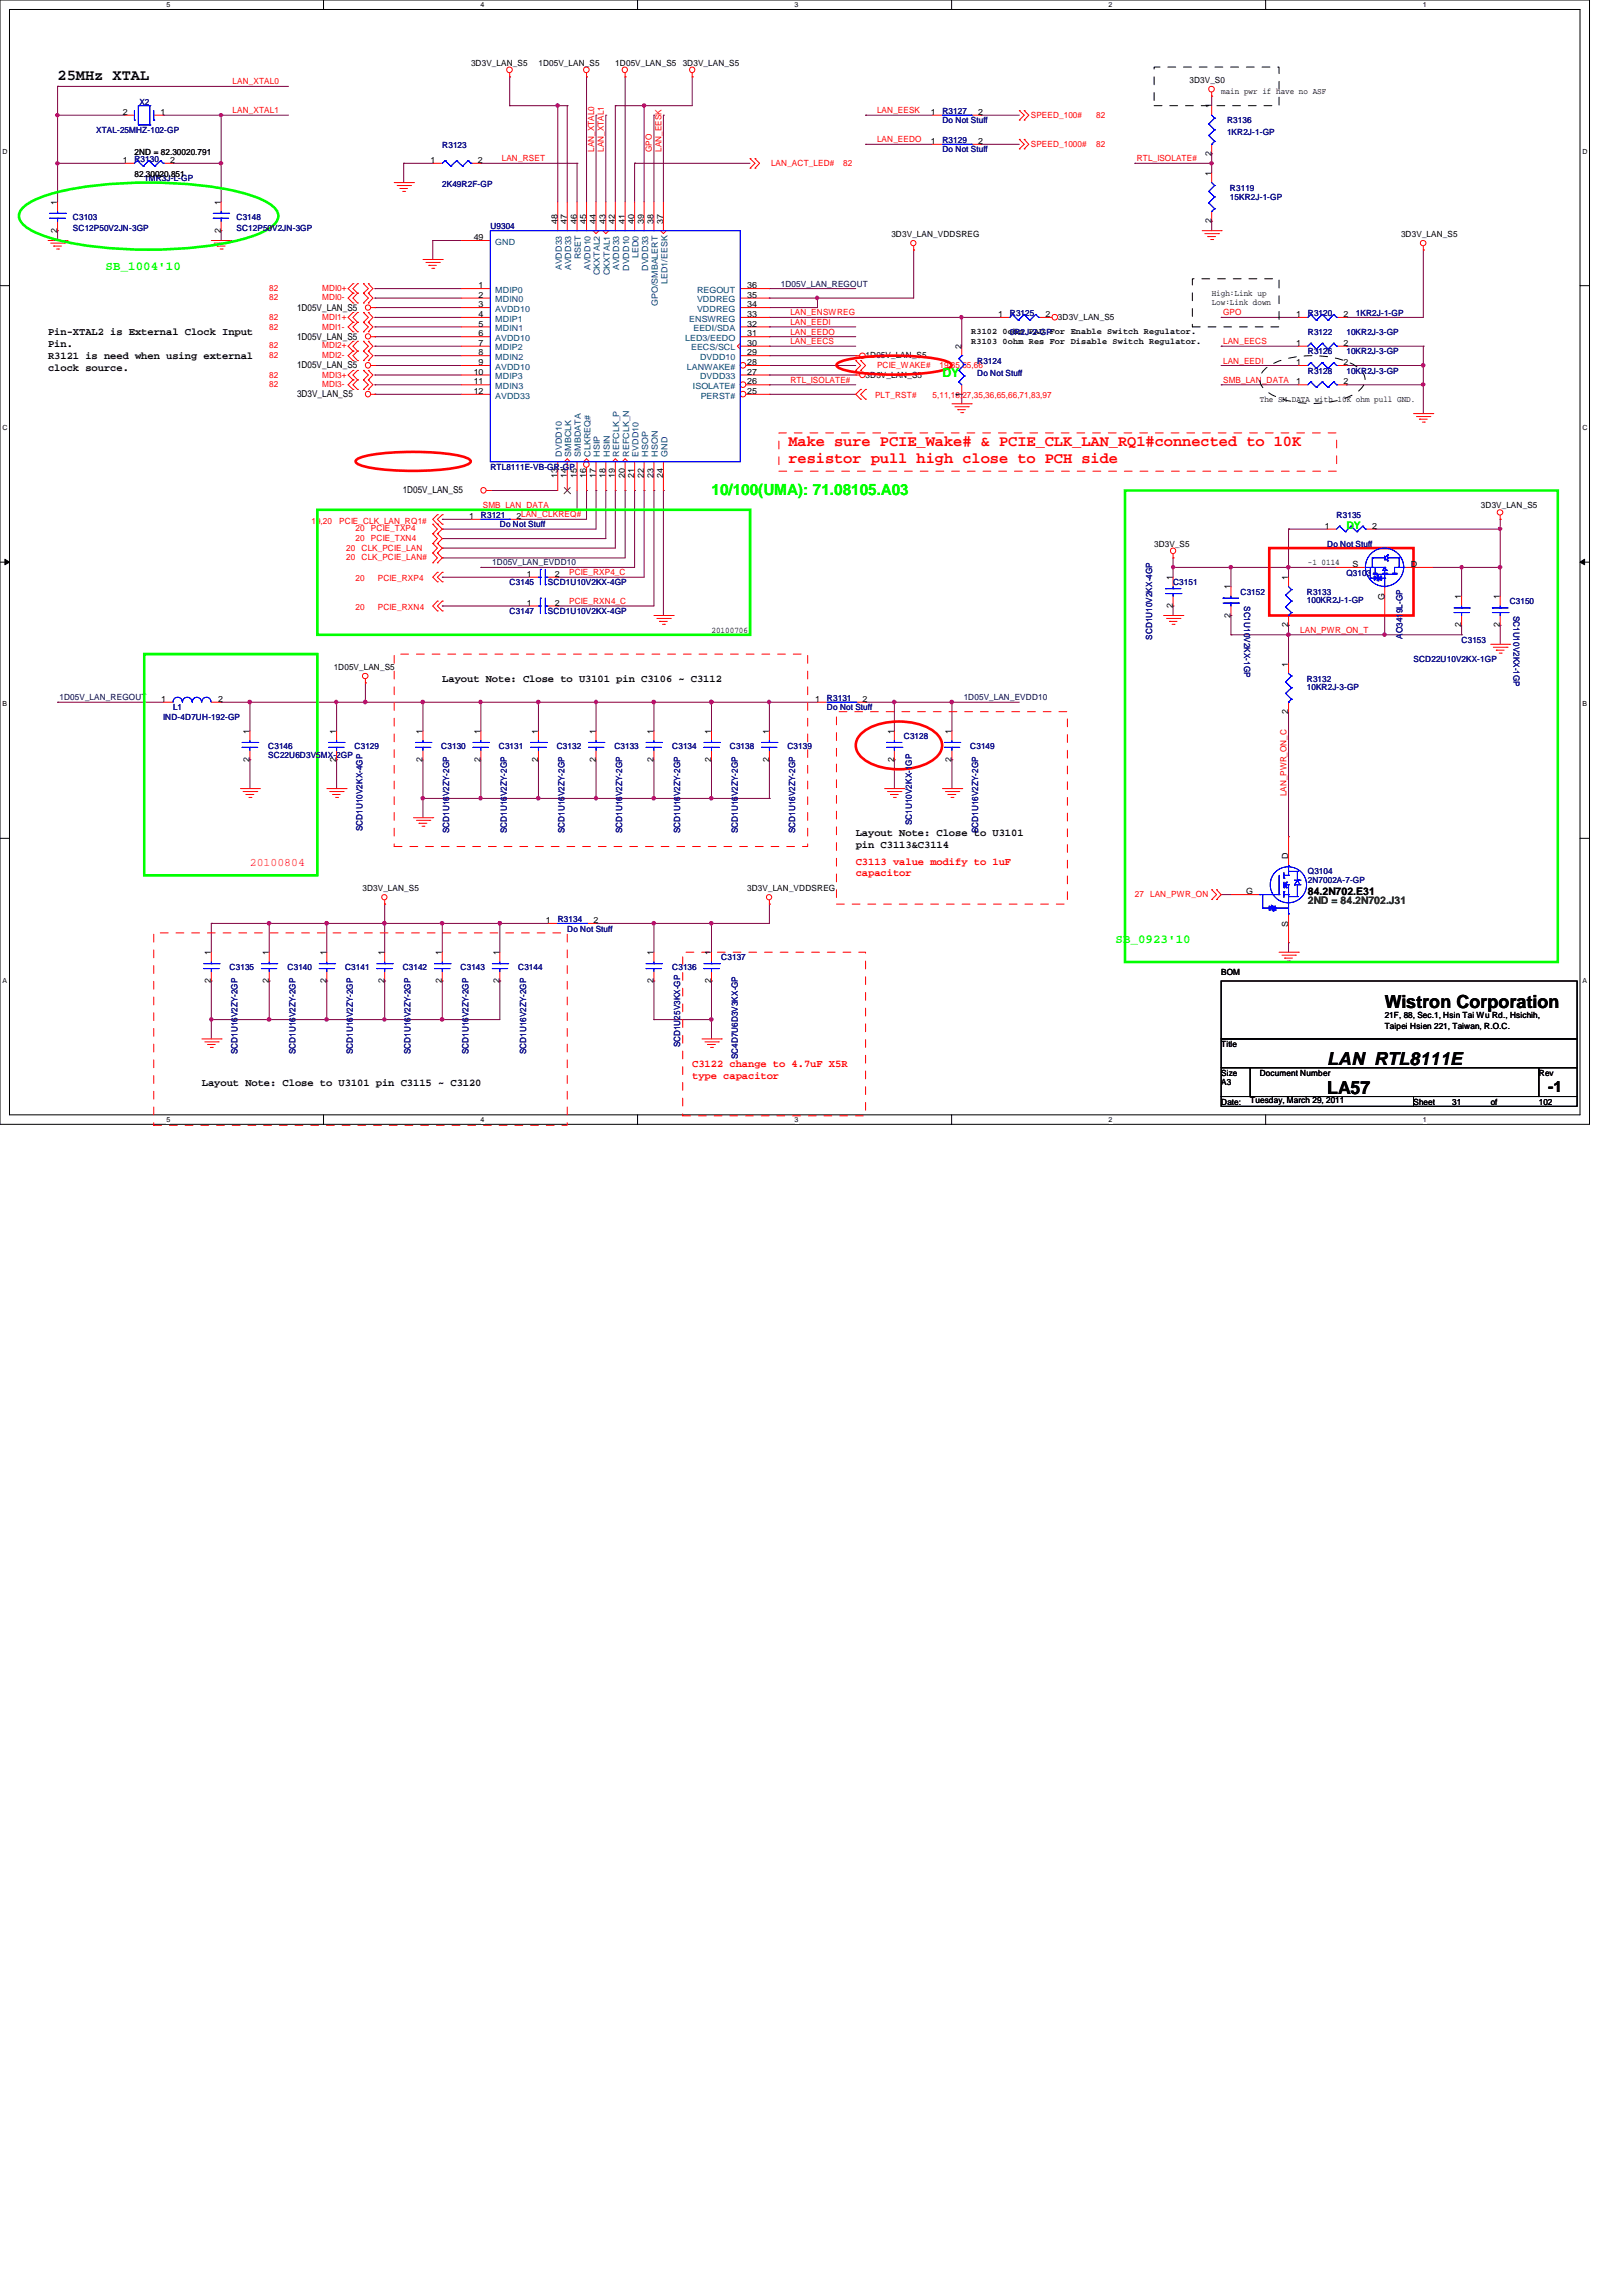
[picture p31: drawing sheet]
<svg xmlns="http://www.w3.org/2000/svg" width="210mm" height="297mm" viewBox="0 0 210 297" stroke-linecap="round" stroke-linejoin="round" font-family="sans-serif">
<defs><g id="words">
<g font-size="2.3">
<text x="179.2" y="130.3">Wistron Corporation</text>
<text x="171.7" y="137.8">LAN RTL8111E</text>
<text x="171.7" y="141.5">LA57</text>
</g>
<g font-size="2">
<text x="7.5" y="10.3">25MHz XTAL</text>
<text x="200.4" y="141.2">-1</text>
</g>
<g font-size="2" fill="#f00">
<text x="102" y="57.7">Make sure PCIE_Wake# &amp; PCIE_CLK_LAN_RQ1#connected to 10K</text>
<text x="102" y="59.9">resistor pull high close to PCH side</text>
</g>
<text font-size="2" fill="#0f0" x="92.1" y="64.1">10/100(UMA): 71.08105.A03</text>
<g font-size="1.6" fill="#0f0">
<text x="13.7" y="34.9">SB_1004'10</text>
<text x="122" y="48.8">DY</text>
<text x="144.4" y="122">SB_0923'10</text>
</g>
<text font-size="1.5" fill="#ff0080" x="32.3" y="112">20100804</text>
<g font-size="1.4">
<text x="6.2" y="43.4">Pin-XTAL2 is External Clock Input</text>
<text x="6.2" y="44.9">Pin.</text>
<text x="6.2" y="46.4">R3121 is need when using external</text>
<text x="6.2" y="48">clock source.</text>
<text x="57.2" y="88.2">Layout Note: Close to U3101 pin C3106 ~ C3112</text>
<text x="110.7" y="108.1">Layout Note: Close to U3101</text>
<text x="110.7" y="109.6">pin C3113&amp;C3114</text>
<text x="169.2" y="115.7">84.2N702.E31</text>
<text x="26.1" y="140.5">Layout Note: Close to U3101 pin C3115 ~ C3120</text>
</g>
<text font-size="1.4" fill="#0f0" x="174.2" y="68.5">DY</text>
<g font-size="1.4" fill="#f00">
<text x="110.7" y="111.8">C3113 value modify to 1uF</text>
<text x="110.7" y="113.4">capacitor</text>
<text x="89.6" y="138">C3122 change to 4.7uF X5R</text>
<text x="89.6" y="139.5">type capacitor</text>
</g>
<text font-size="1.4" fill="#008000" x="169.2" y="117">2ND = 84.2N702.J31</text>
<g font-size="1.2">
<text x="38.4" y="40.2">1D05V_LAN_S5</text>
<text x="38.4" y="43.9">1D05V_LAN_S5</text>
<text x="38.4" y="47.7">1D05V_LAN_S5</text>
<text x="38.4" y="51.4">3D3V_LAN_S5</text>
<text x="52.1" y="63.8">1D05V_LAN_S5</text>
</g>
<g font-size="1.1" fill="#f00">
<text x="30.1" y="10.9">LAN_XTAL0</text>
<text x="30.1" y="14.6">LAN_XTAL1</text>
<text x="113.5" y="14.6">LAN_EESK</text>
<text x="133.4" y="15.2">SPEED_100#</text>
<text x="141.9" y="15.2">82</text>
<text x="64.9" y="20.9">LAN_RSET</text>
<text x="76.9" y="19.6" transform="rotate(-90 76.9 19.6)">LAN_XTAL0</text>
<text x="78.1" y="19.6" transform="rotate(-90 78.1 19.6)">LAN_XTAL1</text>
<text x="84.4" y="19.6" transform="rotate(-90 84.4 19.6)">GPO</text>
<text x="85.6" y="19.6" transform="rotate(-90 85.6 19.6)">LAN_EESK</text>
<text x="99.8" y="21.5">LAN_ACT_LED#</text>
<text x="109.1" y="21.5">82</text>
<text x="113.5" y="18.4">LAN_EEDO</text>
<text x="133.4" y="19">SPEED_1000#</text>
<text x="141.9" y="19">82</text>
<text x="147.1" y="20.9">RTL_ISOLATE#</text>
<text x="34.8" y="37.6">82</text>
<text x="34.8" y="38.9">82</text>
<text x="34.8" y="41.4">82</text>
<text x="41.7" y="37.6">MDI0+</text>
<text x="41.7" y="38.9">MDI0-</text>
<text x="41.7" y="41.4">MDI1+</text>
<text x="102.3" y="40.8">LAN_ENSWREG</text>
<text x="158.3" y="40.8">GPO</text>
<text x="34.8" y="45.1">82</text>
<text x="34.8" y="46.4">82</text>
<text x="34.8" y="42.6">82</text>
<text x="41.7" y="45.1">MDI2+</text>
<text x="41.7" y="46.4">MDI2-</text>
<text x="41.7" y="42.6">MDI1-</text>
<text x="102.3" y="42">LAN_EEDI</text>
<text x="102.3" y="43.3">LAN_EEDO</text>
<text x="102.3" y="44.5">LAN_EECS</text>
<text x="113.5" y="47.6">PCIE_WAKE#</text>
<text x="121.6" y="47.6">19,35,65,66</text>
<text x="158.3" y="44.5">LAN_EECS</text>
<text x="158.3" y="47">LAN_EEDI</text>
<text x="34.8" y="48.9">82</text>
<text x="34.8" y="50.1">82</text>
<text x="41.7" y="48.9">MDI3+</text>
<text x="41.7" y="50.1">MDI3-</text>
<text x="102.3" y="49.5">RTL_ISOLATE#</text>
<text x="113.2" y="51.4">PLT_RST#</text>
<text x="120.7" y="51.4">5,11,18,27,35,36,65,66,71,83,97</text>
<text x="158.3" y="49.5">SMB_LAN_DATA</text>
<text x="62.5" y="65.7">SMB_LAN_DATA</text>
<text x="40.3" y="67.7">19,20</text>
<text x="43.9" y="67.7">PCIE_CLK_LAN_RQ1#</text>
<text x="44.8" y="71.2">20</text>
<text x="46" y="70">20</text>
<text x="46" y="68.7">20</text>
<text x="46.8" y="71.2">CLK_PCIE_LAN</text>
<text x="48" y="70">PCIE_TXN4</text>
<text x="48" y="68.7">PCIE_TXP4</text>
<text x="44.8" y="72.5">20</text>
<text x="46" y="75.2">20</text>
<text x="46.8" y="72.5">CLK_PCIE_LAN#</text>
<text x="48.9" y="75.2">PCIE_RXP4</text>
<text x="73.7" y="74.4">PCIE_RXP4_C</text>
<text x="46" y="79">20</text>
<text x="48.9" y="79">PCIE_RXN4</text>
<text x="73.7" y="78.1">PCIE_RXN4_C</text>
<text x="168.3" y="81.9">LAN_PWR_ON_T</text>
<text x="166.5" y="103" transform="rotate(-90 166.5 103)">LAN_PWR_ON_C</text>
<text x="146.9" y="116">27</text>
<text x="148.8" y="116">LAN_PWR_ON</text>
</g>
<g font-size="1.1">
<text x="61" y="8.5">3D3V_LAN_S5</text>
<text x="69.7" y="8.5">1D05V_LAN_S5</text>
<text x="79.6" y="8.5">1D05V_LAN_S5</text>
<text x="88.3" y="8.5">3D3V_LAN_S5</text>
<text x="153.9" y="10.8">3D3V_S0</text>
<text x="15.9" y="14.9">2</text>
<text x="20.8" y="14.9">1</text>
<text x="120.4" y="14.9">1</text>
<text x="126.6" y="14.9">2</text>
<text x="156.8" y="14" transform="rotate(-90 156.8 14)">1</text>
<text x="158" y="12.1">main pwr if have no ASF</text>
<text x="15.9" y="21.1">1</text>
<text x="17.4" y="20.1">2ND = 82.30020.791</text>
<text x="17.4" y="22.9">82.30020.851</text>
<text x="22" y="21.1">2</text>
<text x="55.7" y="21.1">1</text>
<text x="61.8" y="21.1">2</text>
<text x="120.4" y="18.6">1</text>
<text x="126.6" y="18.6">2</text>
<text x="156.8" y="22.7" transform="rotate(-90 156.8 22.7)">1</text>
<text x="156.8" y="20.2" transform="rotate(-90 156.8 20.2)">2</text>
<text x="7.4" y="26.5" transform="rotate(-90 7.4 26.5)">1</text>
<text x="28.6" y="26.5" transform="rotate(-90 28.6 26.5)">1</text>
<text x="72.1" y="29" transform="rotate(-90 72.1 29)">48</text>
<text x="73.4" y="29" transform="rotate(-90 73.4 29)">47</text>
<text x="74.6" y="29" transform="rotate(-90 74.6 29)">46</text>
<text x="75.9" y="29" transform="rotate(-90 75.9 29)">45</text>
<text x="77.1" y="29" transform="rotate(-90 77.1 29)">44</text>
<text x="78.4" y="29" transform="rotate(-90 78.4 29)">43</text>
<text x="79.6" y="29" transform="rotate(-90 79.6 29)">42</text>
<text x="80.9" y="29" transform="rotate(-90 80.9 29)">41</text>
<text x="82.1" y="29" transform="rotate(-90 82.1 29)">40</text>
<text x="83.3" y="29" transform="rotate(-90 83.3 29)">39</text>
<text x="84.6" y="29" transform="rotate(-90 84.6 29)">38</text>
<text x="85.8" y="29" transform="rotate(-90 85.8 29)">37</text>
<text x="156.8" y="28.9" transform="rotate(-90 156.8 28.9)">2</text>
<text x="7.4" y="30.1" transform="rotate(-90 7.4 30.1)">2</text>
<text x="28.6" y="30.1" transform="rotate(-90 28.6 30.1)">2</text>
<text x="61.3" y="31.1">49</text>
<text x="115.4" y="30.6">3D3V_LAN_VDDSREG</text>
<text x="181.3" y="30.6">3D3V_LAN_S5</text>
<text x="61.9" y="39.8">3</text>
<text x="61.9" y="37.3">1</text>
<text x="61.9" y="38.5">2</text>
<text x="61.9" y="41">4</text>
<text x="96.7" y="37.3">36</text>
<text x="96.7" y="38.5">35</text>
<text x="96.7" y="39.8">34</text>
<text x="96.7" y="41">33</text>
<text x="129.2" y="41">1</text>
<text x="135.3" y="41">2</text>
<text x="136.9" y="41.4">3D3V_LAN_S5</text>
<text x="156.8" y="38.3">High:Link up</text>
<text x="156.8" y="39.5">Low:Link down</text>
<text x="167.7" y="41">1</text>
<text x="173.9" y="41">2</text>
<text x="61.9" y="43.5">6</text>
<text x="61.9" y="42.2">5</text>
<text x="61.9" y="47.2">9</text>
<text x="61.9" y="44.7">7</text>
<text x="61.9" y="46">8</text>
<text x="96.7" y="42.2">32</text>
<text x="96.7" y="43.5">31</text>
<text x="96.7" y="44.7">30</text>
<text x="96.7" y="46">29</text>
<text x="96.7" y="47.2">28</text>
<text x="112" y="46.4">1D05V_LAN_S5</text>
<text x="124.4" y="45.1" transform="rotate(-90 124.4 45.1)">2</text>
<text x="125.7" y="43.2">R3102 0ohm PAD For Enable Switch Regulator.</text>
<text x="125.7" y="44.5">R3103 0ohm Res For Disable Switch Regulator.</text>
<text x="167.7" y="44.7">1</text>
<text x="167.7" y="47.2">1</text>
<text x="173.9" y="44.7">2</text>
<text x="173.9" y="47.2">2</text>
<text x="61.3" y="51">12</text>
<text x="61.3" y="48.5">10</text>
<text x="61.3" y="49.7">11</text>
<text x="96.7" y="48.5">27</text>
<text x="96.7" y="49.7">26</text>
<text x="96.7" y="51">25</text>
<text x="112" y="48.9">3D3V_LAN_S5</text>
<text x="124.4" y="51.3" transform="rotate(-90 124.4 51.3)">1</text>
<text x="163" y="51.9">The SM DATA with 10K ohm pull GND.</text>
<text x="167.7" y="49.7">1</text>
<text x="173.9" y="49.7">2</text>
<text x="72.1" y="61.9" transform="rotate(-90 72.1 61.9)">13</text>
<text x="73.4" y="61.9" transform="rotate(-90 73.4 61.9)">14</text>
<text x="74.6" y="61.9" transform="rotate(-90 74.6 61.9)">15</text>
<text x="75.9" y="61.9" transform="rotate(-90 75.9 61.9)">16</text>
<text x="77.1" y="61.9" transform="rotate(-90 77.1 61.9)">17</text>
<text x="78.4" y="61.9" transform="rotate(-90 78.4 61.9)">18</text>
<text x="79.6" y="61.9" transform="rotate(-90 79.6 61.9)">19</text>
<text x="80.9" y="61.9" transform="rotate(-90 80.9 61.9)">20</text>
<text x="82.1" y="61.9" transform="rotate(-90 82.1 61.9)">21</text>
<text x="83.3" y="61.9" transform="rotate(-90 83.3 61.9)">22</text>
<text x="84.6" y="61.9" transform="rotate(-90 84.6 61.9)">23</text>
<text x="85.8" y="61.9" transform="rotate(-90 85.8 61.9)">24</text>
<text x="191.6" y="65.7">3D3V_LAN_S5</text>
<text x="60.7" y="67.1">1</text>
<text x="66.8" y="67.1">2LAN_CLKREQ#</text>
<text x="149.4" y="70.7">3D3V_S5</text>
<text x="171.4" y="68.4">1</text>
<text x="177.6" y="68.4">2</text>
<text x="68.2" y="74.6">1</text>
<text x="71.8" y="74.6">2</text>
<text x="151.8" y="75" transform="rotate(-90 151.8 75)">1</text>
<text x="159.3" y="76.2" transform="rotate(-90 159.3 76.2)">1</text>
<text x="166.7" y="75" transform="rotate(-90 166.7 75)">1</text>
<text x="169.2" y="73.1">-1 0114</text>
<text x="175" y="73.4">S</text>
<text x="179.2" y="77.7" transform="rotate(-90 179.2 77.7)">G</text>
<text x="182.6" y="73.4">D</text>
<text x="189.1" y="77.5" transform="rotate(-90 189.1 77.5)">1</text>
<text x="194.1" y="77.5" transform="rotate(-90 194.1 77.5)">1</text>
<text x="68.2" y="78.4">1</text>
<text x="71.8" y="78.4">2</text>
<text x="92.1" y="81.8">20100706</text>
<text x="151.8" y="78.7" transform="rotate(-90 151.8 78.7)">2</text>
<text x="159.3" y="79.9" transform="rotate(-90 159.3 79.9)">2</text>
<text x="166.7" y="81.2" transform="rotate(-90 166.7 81.2)">2</text>
<text x="189.1" y="81.2" transform="rotate(-90 189.1 81.2)">2</text>
<text x="194.1" y="81.2" transform="rotate(-90 194.1 81.2)">2</text>
<text x="43.2" y="86.7">1D05V_LAN_S5</text>
<text x="166.7" y="86.2" transform="rotate(-90 166.7 86.2)">1</text>
<text x="20.9" y="90.8">1</text>
<text x="28.2" y="90.8">2</text>
<text x="32.3" y="94.9" transform="rotate(-90 32.3 94.9)">1</text>
<text x="43.5" y="94.9" transform="rotate(-90 43.5 94.9)">1</text>
<text x="54.7" y="94.9" transform="rotate(-90 54.7 94.9)">1</text>
<text x="62.2" y="94.9" transform="rotate(-90 62.2 94.9)">1</text>
<text x="69.6" y="94.9" transform="rotate(-90 69.6 94.9)">1</text>
<text x="77.1" y="94.9" transform="rotate(-90 77.1 94.9)">1</text>
<text x="84.6" y="94.9" transform="rotate(-90 84.6 94.9)">1</text>
<text x="92" y="94.9" transform="rotate(-90 92 94.9)">1</text>
<text x="99.5" y="94.9" transform="rotate(-90 99.5 94.9)">1</text>
<text x="105.5" y="90.8">1</text>
<text x="111.6" y="90.8">2</text>
<text x="115.7" y="94.9" transform="rotate(-90 115.7 94.9)">1</text>
<text x="123.1" y="94.9" transform="rotate(-90 123.1 94.9)">1</text>
<text x="166.7" y="92.4" transform="rotate(-90 166.7 92.4)">2</text>
<text x="32.3" y="98.6" transform="rotate(-90 32.3 98.6)">2</text>
<text x="43.5" y="98.6" transform="rotate(-90 43.5 98.6)">2</text>
<text x="54.7" y="98.6" transform="rotate(-90 54.7 98.6)">2</text>
<text x="62.2" y="98.6" transform="rotate(-90 62.2 98.6)">2</text>
<text x="69.6" y="98.6" transform="rotate(-90 69.6 98.6)">2</text>
<text x="77.1" y="98.6" transform="rotate(-90 77.1 98.6)">2</text>
<text x="84.6" y="98.6" transform="rotate(-90 84.6 98.6)">2</text>
<text x="92" y="98.6" transform="rotate(-90 92 98.6)">2</text>
<text x="99.5" y="98.6" transform="rotate(-90 99.5 98.6)">2</text>
<text x="115.7" y="98.6" transform="rotate(-90 115.7 98.6)">2</text>
<text x="123.1" y="98.6" transform="rotate(-90 123.1 98.6)">2</text>
<text x="166.7" y="111.1" transform="rotate(-90 166.7 111.1)">D</text>
<text x="46.9" y="115.3">3D3V_LAN_S5</text>
<text x="70.7" y="119.4">1</text>
<text x="76.8" y="119.4">2</text>
<text x="96.7" y="115.3">3D3V_LAN_VDDSREG</text>
<text x="161.2" y="115.7">G</text>
<text x="166.7" y="119.9" transform="rotate(-90 166.7 119.9)">S</text>
<text x="27.3" y="123.6" transform="rotate(-90 27.3 123.6)">1</text>
<text x="34.8" y="123.6" transform="rotate(-90 34.8 123.6)">1</text>
<text x="42.2" y="123.6" transform="rotate(-90 42.2 123.6)">1</text>
<text x="49.7" y="123.6" transform="rotate(-90 49.7 123.6)">1</text>
<text x="57.2" y="123.6" transform="rotate(-90 57.2 123.6)">1</text>
<text x="64.6" y="123.6" transform="rotate(-90 64.6 123.6)">1</text>
<text x="84.6" y="123.6" transform="rotate(-90 84.6 123.6)">1</text>
<text x="92" y="123.6" transform="rotate(-90 92 123.6)">1</text>
<text x="27.3" y="127.2" transform="rotate(-90 27.3 127.2)">2</text>
<text x="34.8" y="127.2" transform="rotate(-90 34.8 127.2)">2</text>
<text x="42.2" y="127.2" transform="rotate(-90 42.2 127.2)">2</text>
<text x="49.7" y="127.2" transform="rotate(-90 49.7 127.2)">2</text>
<text x="57.2" y="127.2" transform="rotate(-90 57.2 127.2)">2</text>
<text x="64.6" y="127.2" transform="rotate(-90 64.6 127.2)">2</text>
<text x="84.6" y="127.2" transform="rotate(-90 84.6 127.2)">2</text>
<text x="92" y="127.2" transform="rotate(-90 92 127.2)">2</text>
<text x="158" y="126.1">BOM</text>
<text x="179.2" y="131.7">21F, 88, Sec.1, Hsin Tai Wu Rd., Hsichih,</text>
<text x="158" y="135.5">Title</text>
<text x="179.2" y="133.1">Taipei Hsien 221, Taiwan, R.O.C.</text>
<text x="158" y="139.2">Size</text>
<text x="158" y="142.9">Date:</text>
<text x="158" y="140.4">A3</text>
<text x="161.8" y="142.7">Tuesday, March 29, 2011</text>
<text x="163" y="139.2">Document Number</text>
<text x="182.9" y="142.9">Sheet</text>
<text x="187.9" y="142.9">31</text>
<text x="192.9" y="142.9">of</text>
<text x="199.1" y="142.9">102</text>
<text x="199.1" y="139.2">Rev</text>
</g>
<g font-size="1.1" fill="#000080">
<text x="12.4" y="17.2">XTAL-25MHZ-102-GP</text>
<text x="18" y="13.6">X2</text>
<text x="122" y="14.7">R3127</text>
<text x="122" y="16">Do Not Stuff</text>
<text x="158.8" y="16">R3136</text>
<text x="158.8" y="17.5">1KR2J-1-GP</text>
<text x="17.4" y="21">R3130</text>
<text x="18.7" y="23.5">1MR3J-L-GP</text>
<text x="57.2" y="19.1">R3123</text>
<text x="122" y="18.5">R3129</text>
<text x="122" y="19.7">Do Not Stuff</text>
<text x="9.4" y="28.4">C3103</text>
<text x="9.4" y="29.9">SC12P50V2JN-3GP</text>
<text x="30.6" y="28.4">C3148</text>
<text x="30.6" y="29.9">SC12P50V2JN-3GP</text>
<text x="57.2" y="24.2">2K49R2F-GP</text>
<text x="63.5" y="29.7">U9304</text>
<text x="159.2" y="24.7">R3119</text>
<text x="159.2" y="25.8">15KR2J-1-GP</text>
<text x="130.7" y="40.9">R3125</text>
<text x="169.2" y="40.9">R3120</text>
<text x="175.5" y="40.9">1KR2J-1-GP</text>
<text x="126.4" y="47.1">R3124</text>
<text x="130.7" y="43.3">0R2J-2-GP</text>
<text x="169.2" y="43.3">R3122</text>
<text x="169.2" y="45.8">R3126</text>
<text x="174.2" y="43.3">10KR2J-3-GP</text>
<text x="174.2" y="45.8">10KR2J-3-GP</text>
<text x="126.4" y="48.6">Do Not Stuff</text>
<text x="169.2" y="48.3">R3128</text>
<text x="174.2" y="48.3">10KR2J-3-GP</text>
<text x="63.5" y="60.8">RTL8111E-VB-GR-GP</text>
<text x="62.2" y="67">R3121</text>
<text x="64.7" y="68.2">Do Not Stuff</text>
<text x="171.7" y="70.7">Do Not Stuff</text>
<text x="173" y="67">R3135</text>
<text x="66" y="75.7">C3145</text>
<text x="70.9" y="75.7">SCD1U10V2KX-4GP</text>
<text x="151.8" y="75.7">C3151</text>
<text x="160.5" y="77">C3152</text>
<text x="169.1" y="77">R3133</text>
<text x="174.2" y="74.5">Q3103</text>
<text x="66" y="79.5">C3147</text>
<text x="70.9" y="79.5">SCD1U10V2KX-4GP</text>
<text x="149.1" y="82.8" transform="rotate(-90 149.1 82.8)">SCD1U10V2KX-4GP</text>
<text x="161" y="78.4" transform="rotate(90 161 78.4)">SC1U10V2KX-1GP</text>
<text x="169.1" y="78.1">100KR2J-1-GP</text>
<text x="181.5" y="82.6" transform="rotate(-90 181.5 82.6)">AO3419L-GP</text>
<text x="189.1" y="83.2">C3153</text>
<text x="195.4" y="78.2">C3150</text>
<text x="195.9" y="79.6" transform="rotate(90 195.9 79.6)">SC1U10V2KX-1GP</text>
<text x="169.1" y="88.2">R3132</text>
<text x="169.1" y="89.3">10KR2J-3-GP</text>
<text x="182.9" y="85.7">SCD22U10V2KX-1GP</text>
<text x="21.1" y="93.1">IND-4D7UH-192-GP</text>
<text x="22.4" y="91.9">L1</text>
<text x="107" y="90.6">R3131</text>
<text x="107" y="91.9">Do Not Stuff</text>
<text x="117" y="95.6">C3128</text>
<text x="34.7" y="96.9">C3146</text>
<text x="34.7" y="98">SC22U6D3V5MX-2GP</text>
<text x="45.9" y="96.9">C3129</text>
<text x="57.1" y="96.9">C3130</text>
<text x="64.6" y="96.9">C3131</text>
<text x="72.1" y="96.9">C3132</text>
<text x="79.5" y="96.9">C3133</text>
<text x="87" y="96.9">C3134</text>
<text x="94.4" y="96.9">C3138</text>
<text x="101.9" y="96.9">C3139</text>
<text x="125.6" y="96.9">C3149</text>
<text x="46.9" y="107.5" transform="rotate(-90 46.9 107.5)">SCD1U10V2KX-4GP</text>
<text x="58.1" y="107.8" transform="rotate(-90 58.1 107.8)">SCD1U16V2ZY-2GP</text>
<text x="65.6" y="107.8" transform="rotate(-90 65.6 107.8)">SCD1U16V2ZY-2GP</text>
<text x="73.1" y="107.8" transform="rotate(-90 73.1 107.8)">SCD1U16V2ZY-2GP</text>
<text x="80.5" y="107.8" transform="rotate(-90 80.5 107.8)">SCD1U16V2ZY-2GP</text>
<text x="88" y="107.8" transform="rotate(-90 88 107.8)">SCD1U16V2ZY-2GP</text>
<text x="95.5" y="107.8" transform="rotate(-90 95.5 107.8)">SCD1U16V2ZY-2GP</text>
<text x="102.9" y="107.8" transform="rotate(-90 102.9 107.8)">SCD1U16V2ZY-2GP</text>
<text x="118" y="106.8" transform="rotate(-90 118 106.8)">SC1U10V2KX-1GP</text>
<text x="126.6" y="107.8" transform="rotate(-90 126.6 107.8)">SCD1U16V2ZY-2GP</text>
<text x="169.2" y="113.1">Q3104</text>
<text x="72.2" y="119.3">R3134</text>
<text x="169.2" y="114.3">2N7002A-7-GP</text>
<text x="29.7" y="125.5">C3135</text>
<text x="37.2" y="125.5">C3140</text>
<text x="44.7" y="125.5">C3141</text>
<text x="52.1" y="125.5">C3142</text>
<text x="59.6" y="125.5">C3143</text>
<text x="67.1" y="125.5">C3144</text>
<text x="73.4" y="120.5">Do Not Stuff</text>
<text x="87" y="125.5">C3136</text>
<text x="93.3" y="124.2">C3137</text>
<text x="30.7" y="136.4" transform="rotate(-90 30.7 136.4)">SCD1U16V2ZY-2GP</text>
<text x="38.2" y="136.4" transform="rotate(-90 38.2 136.4)">SCD1U16V2ZY-2GP</text>
<text x="45.7" y="136.4" transform="rotate(-90 45.7 136.4)">SCD1U16V2ZY-2GP</text>
<text x="53.1" y="136.4" transform="rotate(-90 53.1 136.4)">SCD1U16V2ZY-2GP</text>
<text x="60.6" y="136.4" transform="rotate(-90 60.6 136.4)">SCD1U16V2ZY-2GP</text>
<text x="68.1" y="136.4" transform="rotate(-90 68.1 136.4)">SCD1U16V2ZY-2GP</text>
<text x="88" y="135.5" transform="rotate(-90 88 135.5)">SCD1U25V3KX-GP</text>
<text x="95.5" y="137" transform="rotate(-90 95.5 137)">SC4D7U6D3V3KX-GP</text>
</g>
<g font-size="1.1" fill="#004080">
<text x="64.1" y="31.7">GND</text>
<text x="72.7" y="35" transform="rotate(-90 72.7 35)">AVDD33</text>
<text x="73.9" y="35" transform="rotate(-90 73.9 35)">AVDD33</text>
<text x="75.2" y="33.6" transform="rotate(-90 75.2 33.6)">RSET</text>
<text x="76.4" y="35" transform="rotate(-90 76.4 35)">AVDD10</text>
<text x="77.6" y="35.6" transform="rotate(-90 77.6 35.6)">CKXTAL2</text>
<text x="78.9" y="35.6" transform="rotate(-90 78.9 35.6)">CKXTAL1</text>
<text x="80.1" y="35" transform="rotate(-90 80.1 35)">AVDD33</text>
<text x="81.4" y="35.1" transform="rotate(-90 81.4 35.1)">DVDD10</text>
<text x="82.6" y="33.4" transform="rotate(-90 82.6 33.4)">LED0</text>
<text x="83.9" y="35.1" transform="rotate(-90 83.9 35.1)">DVDD33</text>
<text x="64.1" y="40.3">AVDD10</text>
<text x="64.1" y="37.9">MDIP0</text>
<text x="64.1" y="39.1">MDIN0</text>
<text x="64.1" y="41.6">MDIP1</text>
<text x="85.1" y="39.6" transform="rotate(-90 85.1 39.6)">GPO/SMBALERT</text>
<text x="86.4" y="36.7" transform="rotate(-90 86.4 36.7)">LED1/EESK</text>
<text x="89.2" y="41.6">ENSWREG</text>
<text x="90.2" y="37.9">REGOUT</text>
<text x="90.2" y="39.1">VDDREG</text>
<text x="90.2" y="40.3">VDDREG</text>
<text x="64.1" y="44.1">AVDD10</text>
<text x="64.1" y="42.8">MDIN1</text>
<text x="64.1" y="47.8">AVDD10</text>
<text x="64.1" y="45.3">MDIP2</text>
<text x="64.1" y="46.6">MDIN2</text>
<text x="88.7" y="44.1">LED3/EEDO</text>
<text x="88.9" y="47.8">LANWAKE#</text>
<text x="89.5" y="45.3">EECS/SCL</text>
<text x="89.7" y="42.8">EEDI/SDA</text>
<text x="90.6" y="46.6">DVDD10</text>
<text x="64.1" y="51.6">AVDD33</text>
<text x="64.1" y="49.1">MDIP3</text>
<text x="64.1" y="50.3">MDIN3</text>
<text x="89.7" y="50.3">ISOLATE#</text>
<text x="90.6" y="49.1">DVDD33</text>
<text x="90.7" y="51.6">PERST#</text>
<text x="72.7" y="59.1" transform="rotate(-90 72.7 59.1)">DVDD10</text>
<text x="73.9" y="59.1" transform="rotate(-90 73.9 59.1)">SMBCLK</text>
<text x="75.2" y="59.1" transform="rotate(-90 75.2 59.1)">SMBDATA</text>
<text x="76.4" y="59.1" transform="rotate(-90 76.4 59.1)">CLKREQ#</text>
<text x="77.6" y="59.1" transform="rotate(-90 77.6 59.1)">HSIP</text>
<text x="78.9" y="59.1" transform="rotate(-90 78.9 59.1)">HSIN</text>
<text x="80.1" y="59.1" transform="rotate(-90 80.1 59.1)">REFCLK_P</text>
<text x="81.4" y="59.1" transform="rotate(-90 81.4 59.1)">REFCLK_N</text>
<text x="82.6" y="59.1" transform="rotate(-90 82.6 59.1)">EVDD10</text>
<text x="83.9" y="59.1" transform="rotate(-90 83.9 59.1)">HSOP</text>
<text x="85.1" y="59.1" transform="rotate(-90 85.1 59.1)">HSON</text>
<text x="86.4" y="59.1" transform="rotate(-90 86.4 59.1)">GND</text>
</g>
<g font-size="1.1" fill="#000040">
<text x="101" y="37.1">1D05V_LAN_REGOUT</text>
<text x="63.7" y="73.2">1D05V_LAN_EVDD10</text>
<text x="7.7" y="90.6">1D05V_LAN_REGOUT</text>
<text x="124.7" y="90.6">1D05V_LAN_EVDD10</text>
</g>
<g font-size=".9">
<text x="21.5" y=".9">5</text>
<text x="62.2" y=".9">4</text>
<text x="102.8" y=".9">3</text>
<text x="143.5" y=".9">2</text>
<text x="184.1" y=".9">1</text>
<text x=".3" y="19.9">D</text>
<text x="204.8" y="19.9">D</text>
<text x=".3" y="55.6">C</text>
<text x="204.8" y="55.6">C</text>
<text x=".3" y="91.4">B</text>
<text x="204.8" y="91.4">B</text>
<text x=".3" y="127.1">A</text>
<text x="204.8" y="127.1">A</text>
<text x="21.5" y="145.2">5</text>
<text x="62.2" y="145.2">4</text>
<text x="102.8" y="145.2">3</text>
<text x="143.5" y="145.2">2</text>
<text x="184.1" y="145.2">1</text>
</g>
</g></defs>
<path d="M0 0h205.7v145.5h-205.7zM1.2 1.2h203.3v143h-203.3z" fill="none" stroke="#000" stroke-width=".13"/>
<g fill="#fff">
<path d="M21.5 .1h.6v1h-.6z"/>
<path d="M21.5 144.4h.6v1h-.6z"/>
</g>
<path d="M41.9 0v1.2M41.9 144.2v1.3" fill="none" stroke="#000" stroke-width=".13"/>
<g fill="#fff">
<path d="M62.2 .1h.5v1h-.5z"/>
<path d="M62.2 144.4h.5v1h-.5z"/>
</g>
<path d="M82.5 0v1.2M82.5 144.2v1.3" fill="none" stroke="#000" stroke-width=".13"/>
<g fill="#fff">
<path d="M102.8 .1h.5v1h-.5z"/>
<path d="M102.8 144.4h.5v1h-.5z"/>
</g>
<path d="M123.1 0v1.2M123.1 144.2v1.3" fill="none" stroke="#000" stroke-width=".13"/>
<g fill="#fff">
<path d="M143.5 .1h.5v1h-.5z"/>
<path d="M143.5 144.4h.5v1h-.5z"/>
</g>
<path d="M163.8 0v1.2M163.8 144.2v1.3" fill="none" stroke="#000" stroke-width=".13"/>
<g fill="#fff">
<path d="M184.1 .1h.5v1h-.5z"/>
<path d="M184.1 144.4h.5v1h-.5z"/>
<path d="M.3 19.1h.7v1h-.7z"/>
<path d="M204.8 19.1h.6v1h-.6z"/>
<path d="M.3 54.8h.7v1h-.7z"/>
<path d="M204.8 54.8h.6v1h-.6z"/>
</g>
<path d="M0 37h1.2M204.5 37h1.2" fill="none" stroke="#000" stroke-width=".13"/>
<g fill="#fff">
<path d="M.3 90.6h.6v1h-.6z"/>
<path d="M204.8 90.6h.6v1h-.6z"/>
</g>
<path d="M0 72.7h1.2M.6 72.3l.6 .4-.6 .4zM204.5 72.7l.6-.4v.8zM204.5 72.7h1.2" fill="none" stroke="#000" stroke-width=".13"/>
<path d="M.6 72.3l.6 .4-.6 .4zM204.5 72.7l.6-.4v.8z" fill="#000"/>
<g fill="#fff">
<path d="M.3 126.3h.6v1h-.6z"/>
<path d="M204.8 126.3h.6v1h-.6z"/>
</g>
<path d="M0 108.5h1.2M204.5 108.5h1.2" fill="none" stroke="#000" stroke-width=".13"/>
<path d="M79.6 63.5h.1M79.6 63.5v7.4M64.7 119.5h.1M64.7 119.5h6.2" fill="none" stroke="#800040" stroke-width=".13"/>
<path d="M64.5 119.3h.3l.1 .1-.1 .2-.1 .1-.2-.1z" fill-rule="evenodd" fill="#f0f"/>
<path d="M64.5 119.3h.3l.1 .1-.1 .2-.1 .1-.2-.1z" fill="none" stroke="#f0f" stroke-width=".13"/>
<path d="M72.2 13.7h.1M72.2 13.7v12.4M57.2 70.9h.1M57.2 70.9h22.4" fill="none" stroke="#800040" stroke-width=".13"/>
<path d="M72 13.5h.3l.1 .1-.1 .2-.2 .1-.1-.1z" fill-rule="evenodd" fill="#f0f"/>
<path d="M72 13.5h.3l.1 .1-.1 .2-.2 .1-.1-.1z" fill="none" stroke="#f0f" stroke-width=".13"/>
<g fill="none" stroke="#800040" stroke-width=".13">
<path d="M66 13.7h.1M66 13.7h7.4M72.2 13.7h.1M73.4 13.7h.1M73.4 13.7v12.4M75.9 9.9h.1M75.9 9.9v16.2M79.6 13.7h.1M79.6 13.7h3.8M79.6 13.7v12.4M83.4 13.7h.1M62.2 21.1h.1"/>
<path d="M62.2 21.1h12.5M74.7 21.1h.1M74.7 21.1v5M156.8 21.1h.1M156.8 21.1v1.3M57.2 72.2h.1M80.9 63.5h.1M80.9 63.5v8.7h-23.7M43.6 98.3h.1M43.6 98.3v3.7"/>
</g>
<path d="M156.6 21h.3l.1 .1-.1 .2h-.1h-.2z" fill-rule="evenodd" fill="#f0f"/>
<path d="M156.6 21h.3l.1 .1-.1 .2h-.1h-.2z" fill="none" stroke="#f0f" stroke-width=".13"/>
<path d="M80.9 9.9h.1M80.9 9.9v16.2M82.1 21.1h.1M82.1 21.1v5M92.1 119.5h.1M92.1 119.5h7.5" fill="none" stroke="#800040" stroke-width=".13"/>
<path d="M91.9 119.3h.3l.1 .1-.1 .2-.2 .1-.1-.1z" fill-rule="evenodd" fill="#f0f"/>
<path d="M91.9 119.3h.3l.1 .1-.1 .2-.2 .1-.1-.1z" fill="none" stroke="#f0f" stroke-width=".13"/>
<path d="M83.4 13.7h.1M83.4 13.7v12.4M83.4 13.7h6.2M82.1 21.1h.1M82.1 21.1h15" fill="none" stroke="#800040" stroke-width=".13"/>
<path d="M83.2 13.5h.3l.1 .1-.1 .2-.1 .1-.2-.1z" fill-rule="evenodd" fill="#f0f"/>
<path d="M83.2 13.5h.3l.1 .1-.1 .2-.1 .1-.2-.1z" fill="none" stroke="#f0f" stroke-width=".13"/>
<path d="M84.6 14.9h.1M84.6 14.9v11.2M85.9 14.9h.1M85.9 14.9v11.2M89.6 9.9h.1M89.6 9.9v3.8M62.2 73.4h.1M82.1 63.5h.1M82.1 63.5v9.9h-19.9M54.7 90.8h.1M54.7 90.8v3.8M54.7 90.8h7.5" fill="none" stroke="#800040" stroke-width=".13"/>
<path d="M54.5 90.7h.4v.1v.2l-.2 .1-.2-.1z" fill-rule="evenodd" fill="#f0f"/>
<path d="M54.5 90.7h.4v.1v.2l-.2 .1-.2-.1z" fill="none" stroke="#f0f" stroke-width=".13"/>
<path d="M72.2 74.7h.1M72.2 74.7h11.2M123.2 90.8h.1M123.2 90.8v3.8M54.7 103.3h.1M54.7 103.3v2.5M77.1 119.5h.1M77.1 119.5h15M84.6 119.5h.1M84.6 119.5v3.7M92.1 119.5h.1M92.1 119.5v3.7" fill="none" stroke="#800040" stroke-width=".13"/>
<path d="M84.4 119.3h.4v.1v.2l-.2 .1-.2-.1z" fill-rule="evenodd" fill="#f0f"/>
<path d="M84.4 119.3h.4v.1v.2l-.2 .1-.2-.1z" fill="none" stroke="#f0f" stroke-width=".13"/>
<path d="M66 9.9h.1M66 9.9v3.8M77.1 14.9h.1M77.1 14.9v11.2M156.8 28.6h.1M156.8 28.6v1.2M123.2 90.8h.1M123.2 90.8h8.7" fill="none" stroke="#800040" stroke-width=".13"/>
<path d="M123 90.7h.3l.1 .1-.1 .2-.2 .1-.1-.1z" fill-rule="evenodd" fill="#f0f"/>
<path d="M123 90.7h.3l.1 .1-.1 .2-.2 .1-.1-.1z" fill="none" stroke="#f0f" stroke-width=".13"/>
<g fill="none" stroke="#800040" stroke-width=".13">
<path d="M78.4 14.9h.1M78.4 14.9v11.2M156.8 12.4h.1M156.8 12.4v1.3M124.5 41.1h.1M124.5 41.1h4.9M158 41.1h.1M158 41.1h10M72.2 78.4h.1M72.2 78.4h12.4M62.2 90.8h.1M62.2 90.8v3.8"/>
<path d="M62.2 90.8h7.5"/>
</g>
<path d="M62 90.7h.3l.1 .1-.1 .2-.1 .1-.2-.1z" fill-rule="evenodd" fill="#f0f"/>
<path d="M62 90.7h.3l.1 .1-.1 .2-.1 .1-.2-.1z" fill="none" stroke="#f0f" stroke-width=".13"/>
<path d="M99.6 37.3h.1M99.6 37.3h11.1M105.8 38.6h.1M105.8 38.6h12.4M174.2 41.1h.1M174.2 41.1h10" fill="none" stroke="#800040" stroke-width=".13"/>
<path d="M105.6 38.4h.3l.1 .1-.1 .2-.2 .1-.1-.1z" fill-rule="evenodd" fill="#f0f"/>
<path d="M105.6 38.4h.3l.1 .1-.1 .2-.2 .1-.1-.1z" fill="none" stroke="#f0f" stroke-width=".13"/>
<path d="M69.7 90.8h.1M69.7 90.8v3.8M69.7 90.8h7.4" fill="none" stroke="#800040" stroke-width=".13"/>
<path d="M69.5 90.7h.3l.1 .1-.1 .2-.2 .1-.1-.1z" fill-rule="evenodd" fill="#f0f"/>
<path d="M69.5 90.7h.3l.1 .1-.1 .2-.2 .1-.1-.1z" fill="none" stroke="#f0f" stroke-width=".13"/>
<path d="M99.6 39.8h.1M105.8 38.6h.1M105.8 38.6v1.2h-6.2M118.2 32.3h.1M118.2 32.3v6.3M74.7 66h.1M74.7 63.5v2.5M77.1 90.8h.1M77.1 90.8v3.8M84.6 90.8h.1M84.6 90.8h7.5" fill="none" stroke="#800040" stroke-width=".13"/>
<path d="M84.4 90.7h.4v.1v.2l-.2 .1-.2-.1z" fill-rule="evenodd" fill="#f0f"/>
<path d="M84.4 90.7h.4v.1v.2l-.2 .1-.2-.1z" fill="none" stroke="#f0f" stroke-width=".13"/>
<g fill="none" stroke="#800040" stroke-width=".13">
<path d="M184.2 32.3h.1M184.2 32.3v8.8M99.6 42.3h.1M99.6 43.6h.1M99.6 44.8h.1M99.6 46h.1M99.6 42.3h11.1M99.6 43.6h11.1M99.6 44.8h11.1M99.6 46h11.1M62.2 66h.1M62.2 66h12.5"/>
<path d="M84.6 90.8h.1M84.6 90.8v3.8M54.7 103.3h.1M54.7 103.3h7.5"/>
</g>
<path d="M62 103.1h.3l.1 .2-.1 .1-.1 .1-.2-.1z" fill-rule="evenodd" fill="#f0f"/>
<path d="M62 103.1h.3l.1 .2-.1 .1-.1 .1-.2-.1z" fill="none" stroke="#f0f" stroke-width=".13"/>
<path d="M54.5 103.1h.4v.2v.1l-.2 .1-.2-.1z" fill-rule="evenodd" fill="#f0f"/>
<path d="M54.5 103.1h.4v.2v.1l-.2 .1-.2-.1z" fill="none" stroke="#f0f" stroke-width=".13"/>
<path d="M54.7 98.3v5M62.2 98.3v5M92.1 90.8h.1M92.1 90.8h7.5M54.7 103.3h.1M62.2 103.3h.1" fill="none" stroke="#800040" stroke-width=".13"/>
<path d="M91.9 90.7h.3l.1 .1-.1 .2-.2 .1-.1-.1z" fill-rule="evenodd" fill="#f0f"/>
<path d="M91.9 90.7h.3l.1 .1-.1 .2-.2 .1-.1-.1z" fill="none" stroke="#f0f" stroke-width=".13"/>
<path d="M77.1 90.8h.1M77.1 90.8h7.5" fill="none" stroke="#800040" stroke-width=".13"/>
<path d="M77 90.7h.3v.1v.2l-.2 .1-.1-.1z" fill-rule="evenodd" fill="#f0f"/>
<path d="M77 90.7h.3v.1v.2l-.2 .1-.1-.1z" fill="none" stroke="#f0f" stroke-width=".13"/>
<path d="M115.7 90.8h.1M115.7 90.8h7.5M84.6 103.3h.1M84.6 103.3h7.5" fill="none" stroke="#800040" stroke-width=".13"/>
<path d="M84.4 103.1h.4v.2v.1l-.2 .1-.2-.1z" fill-rule="evenodd" fill="#f0f"/>
<path d="M84.4 103.1h.4v.2v.1l-.2 .1-.2-.1z" fill="none" stroke="#f0f" stroke-width=".13"/>
<path d="M77.1 103.3h.1M77.1 103.3h7.5" fill="none" stroke="#800040" stroke-width=".13"/>
<path d="M77 103.1h.3v.2v.1l-.2 .1-.1-.1z" fill-rule="evenodd" fill="#f0f"/>
<path d="M77 103.1h.3v.2v.1l-.2 .1-.1-.1z" fill="none" stroke="#f0f" stroke-width=".13"/>
<g fill="none" stroke="#800040" stroke-width=".13">
<path d="M99.6 47.3h.1M99.6 48.5h.1M99.6 49.8h.1M99.6 51h.1M99.6 47.3h11.1M99.6 48.5h11.1M99.6 49.8h11.1M99.6 51h11.1M69.7 98.3v5M77.1 98.3v5M84.6 98.3v5M92.1 90.8h.1"/>
<path d="M92.1 90.8v3.8M69.7 103.3h.1M77.1 103.3h.1M84.6 103.3h.1M84.6 126.9h.1M84.6 126.9v5"/>
</g>
<path d="M91.9 90.7h.3l.1 .1-.1 .2-.2 .1-.1-.1z" fill-rule="evenodd" fill="#f0f"/>
<path d="M91.9 90.7h.3l.1 .1-.1 .2-.2 .1-.1-.1z" fill="none" stroke="#f0f" stroke-width=".13"/>
<path d="M92.1 98.3v5M99.6 90.8h.1M99.6 90.8h6.2M92.1 103.3h.1" fill="none" stroke="#800040" stroke-width=".13"/>
<path d="M99.4 90.7h.3v.1v.2l-.2 .1-.1-.1z" fill-rule="evenodd" fill="#f0f"/>
<path d="M99.4 90.7h.3v.1v.2l-.2 .1-.1-.1z" fill="none" stroke="#f0f" stroke-width=".13"/>
<path d="M99.6 98.3v5M99.6 103.3h.1M84.6 131.9h.1M84.6 131.9h7.5M92.1 126.9h.1M92.1 131.9h.1M92.1 126.9v7.5" fill="none" stroke="#800040" stroke-width=".13"/>
<path d="M91.9 131.7h.3l.1 .2-.1 .1-.2 .1-.1-.1z" fill-rule="evenodd" fill="#f0f"/>
<path d="M91.9 131.7h.3l.1 .2-.1 .1-.2 .1-.1-.1z" fill="none" stroke="#f0f" stroke-width=".13"/>
<path d="M83.4 63.5h.1M83.4 63.5v11.2M69.7 103.3h.1M69.7 103.3h7.4" fill="none" stroke="#800040" stroke-width=".13"/>
<path d="M69.5 103.1h.3l.1 .2-.1 .1-.2 .1-.1-.1z" fill-rule="evenodd" fill="#f0f"/>
<path d="M69.5 103.1h.3l.1 .2-.1 .1-.2 .1-.1-.1z" fill="none" stroke="#f0f" stroke-width=".13"/>
<path d="M92.1 103.3h.1M92.1 103.3h7.5" fill="none" stroke="#800040" stroke-width=".13"/>
<path d="M91.9 103.1h.3l.1 .2-.1 .1-.2 .1-.1-.1z" fill-rule="evenodd" fill="#f0f"/>
<path d="M91.9 103.1h.3l.1 .2-.1 .1-.2 .1-.1-.1z" fill="none" stroke="#f0f" stroke-width=".13"/>
<path d="M99.6 41.1h.1M99.6 41.1h24.9M124.5 41.1h.1M124.5 41.1v3.7M63.5 63.5h.1M63.5 63.5h8.7M84.6 63.5h.1M84.6 63.5v14.9M85.9 63.5h.1M85.9 63.5v16.1" fill="none" stroke="#800040" stroke-width=".13"/>
<path d="M124.3 40.9h.3v.1v.2l-.2 .1-.1-.1z" fill-rule="evenodd" fill="#f0f"/>
<path d="M124.3 40.9h.3v.1v.2l-.2 .1-.1-.1z" fill="none" stroke="#f0f" stroke-width=".13"/>
<path d="M112 14.9h.1M112 14.9h8.7M156.8 19.9h.1M156.8 19.9v1.2M174.2 44.8h.1M174.2 44.8h10M184.2 49.8h.1M184.2 49.8v3.7M57.2 67.2h.1M57.2 67.2h3.8" fill="none" stroke="#800040" stroke-width=".13"/>
<path d="M184 49.6h.3l.1 .1-.1 .2-.2 .1-.1-.1z" fill-rule="evenodd" fill="#f0f"/>
<path d="M184 49.6h.3l.1 .1-.1 .2-.2 .1-.1-.1z" fill="none" stroke="#f0f" stroke-width=".13"/>
<g fill="none" stroke="#800040" stroke-width=".13">
<path d="M21.1 14.9h.1M21.1 14.9h7.5M28.6 14.9h.1M28.6 14.9v6.2M112 18.7h.1M112 18.7h8.7M52.2 21.1h.1M52.2 21.1h3.8M52.2 21.1v2.5M56 21.1h.1M158 44.8h.1M158 47.3h.1"/>
<path d="M158 44.8h10M158 47.3h10M174.2 47.3h.1M184.2 44.8h.1M184.2 44.8v2.5h-10M27.3 119.5h.1M27.3 119.5v3.7M34.8 119.5h.1M34.8 119.5v3.7"/>
</g>
<path d="M28.4 14.7h.3l.1 .2-.1 .1-.1 .1-.2-.1z" fill-rule="evenodd" fill="#f0f"/>
<path d="M28.4 14.7h.3l.1 .2-.1 .1-.1 .1-.2-.1z" fill="none" stroke="#f0f" stroke-width=".13"/>
<path d="M158 49.8h.1M158 49.8h10M174.2 49.8h.1M184.2 47.3h.1M184.2 47.3v2.5h-10M42.3 119.5h.1M42.3 119.5v3.7" fill="none" stroke="#800040" stroke-width=".13"/>
<path d="M184 47.1h.3l.1 .1-.1 .2-.2 .1-.1-.1z" fill-rule="evenodd" fill="#f0f"/>
<path d="M184 47.1h.3l.1 .1-.1 .2-.2 .1-.1-.1z" fill="none" stroke="#f0f" stroke-width=".13"/>
<g fill="none" stroke="#800040" stroke-width=".13">
<path d="M126.9 14.9h.1M126.9 18.7h.1M126.9 14.9h5M126.9 18.7h5M48.5 37.3h.1M48.5 38.6h.1M48.5 39.8h.1M48.5 37.3h11.2M48.5 38.6h11.2M48.5 39.8h11.2M56 31.1h.1M56 31.1h3.7"/>
<path d="M56 31.1v2.5M59.7 31.1h.1M48.5 41.1h.1M48.5 42.3h.1M48.5 43.6h.1M48.5 44.8h.1M48.5 46h.1M48.5 47.3h.1M48.5 48.5h.1M48.5 49.8h.1M48.5 51h.1M48.5 41.1h11.2"/>
<path d="M48.5 42.3h11.2M48.5 43.6h11.2M48.5 44.8h11.2M48.5 46h11.2M48.5 47.3h11.2M48.5 48.5h11.2M48.5 49.8h11.2M48.5 51h11.2M124.5 51h.1M124.5 51v1.2M57.2 74.7h.1M57.2 74.7h11.3"/>
<path d="M7.5 90.8h.1M7.5 90.8h13.6M49.8 119.5h.1M49.8 119.5v3.7M57.2 119.5h.1M57.2 119.5v3.7M64.7 119.5h.1M64.7 119.5v3.7M27.3 131.9h.1M27.3 131.9v2.5M34.8 126.9h.1M34.8 126.9v5h-7.5"/>
<path d="M42.3 126.9h.1M42.3 126.9v5M49.8 126.9h.1M49.8 126.9v5M57.2 126.9h.1M57.2 126.9v5M64.7 126.9h.1M64.7 126.9v5"/>
</g>
<path d="M34.6 131.7h.4l.1 .2-.1 .1-.2 .1-.2-.1z" fill-rule="evenodd" fill="#f0f"/>
<path d="M34.6 131.7h.4l.1 .2-.1 .1-.2 .1-.2-.1z" fill="none" stroke="#f0f" stroke-width=".13"/>
<path d="M27.2 131.7h.3l.1 .2-.1 .1-.2 .1-.1-.1z" fill-rule="evenodd" fill="#f0f"/>
<path d="M27.2 131.7h.3l.1 .2-.1 .1-.2 .1-.1-.1z" fill="none" stroke="#f0f" stroke-width=".13"/>
<path d="M57.2 131.9h.1M57.2 131.9h7.5" fill="none" stroke="#800040" stroke-width=".13"/>
<path d="M57 131.7h.4v.2v.1l-.2 .1-.2-.1z" fill-rule="evenodd" fill="#f0f"/>
<path d="M57 131.7h.4v.2v.1l-.2 .1-.2-.1z" fill="none" stroke="#f0f" stroke-width=".13"/>
<path d="M49.8 131.9h.1M49.8 131.9h7.4" fill="none" stroke="#800040" stroke-width=".13"/>
<path d="M49.6 131.7h.3l.1 .2-.1 .1-.2 .1-.1-.1z" fill-rule="evenodd" fill="#f0f"/>
<path d="M49.6 131.7h.3l.1 .2-.1 .1-.2 .1-.1-.1z" fill="none" stroke="#f0f" stroke-width=".13"/>
<path d="M34.8 131.9h.1M34.8 131.9h7.5" fill="none" stroke="#800040" stroke-width=".13"/>
<path d="M42.1 131.7h.3l.1 .2-.1 .1-.2 .1-.1-.1z" fill-rule="evenodd" fill="#f0f"/>
<path d="M42.1 131.7h.3l.1 .2-.1 .1-.2 .1-.1-.1z" fill="none" stroke="#f0f" stroke-width=".13"/>
<path d="M27.3 119.5h.1M27.3 119.5h7.5M49.8 119.5h.1M49.8 119.5h7.4M27.3 126.9h.1M27.3 126.9v5M42.3 131.9h.1M42.3 131.9h7.5" fill="none" stroke="#800040" stroke-width=".13"/>
<path d="M49.6 119.3h.3l.1 .1-.1 .2-.2 .1-.1-.1z" fill-rule="evenodd" fill="#f0f"/>
<path d="M49.6 119.3h.3l.1 .1-.1 .2-.2 .1-.1-.1z" fill="none" stroke="#f0f" stroke-width=".13"/>
<path d="M112 90.8h.1M112 90.8h3.7M42.3 119.5h.1M42.3 119.5h7.5" fill="none" stroke="#800040" stroke-width=".13"/>
<path d="M49.6 119.3h.3l.1 .1-.1 .2-.2 .1-.1-.1z" fill-rule="evenodd" fill="#f0f"/>
<path d="M49.6 119.3h.3l.1 .1-.1 .2-.2 .1-.1-.1z" fill="none" stroke="#f0f" stroke-width=".13"/>
<path d="M42.1 119.3h.3l.1 .1-.1 .2-.2 .1-.1-.1z" fill-rule="evenodd" fill="#f0f"/>
<path d="M42.1 119.3h.3l.1 .1-.1 .2-.2 .1-.1-.1z" fill="none" stroke="#f0f" stroke-width=".13"/>
<path d="M57.2 119.5h.1M57.2 119.5h7.5" fill="none" stroke="#800040" stroke-width=".13"/>
<path d="M64.5 119.3h.3l.1 .1-.1 .2-.1 .1-.2-.1z" fill-rule="evenodd" fill="#f0f"/>
<path d="M64.5 119.3h.3l.1 .1-.1 .2-.1 .1-.2-.1z" fill="none" stroke="#f0f" stroke-width=".13"/>
<path d="M57 119.3h.4v.1v.2l-.2 .1-.2-.1z" fill-rule="evenodd" fill="#f0f"/>
<path d="M57 119.3h.4v.1v.2l-.2 .1-.2-.1z" fill="none" stroke="#f0f" stroke-width=".13"/>
<path d="M7.5 14.9h.1M7.5 14.9h8.7M28.6 14.9h.1M28.6 14.9h8.7M34.8 119.5h.1M34.8 119.5h7.5" fill="none" stroke="#800040" stroke-width=".13"/>
<path d="M34.6 119.3h.4l.1 .1-.1 .2-.2 .1-.2-.1z" fill-rule="evenodd" fill="#f0f"/>
<path d="M34.6 119.3h.4l.1 .1-.1 .2-.2 .1-.2-.1z" fill="none" stroke="#f0f" stroke-width=".13"/>
<path d="M7.5 11.2h.1M7.5 11.2h29.8M7.5 11.2v3.7M7.5 21.1h.1M7.5 21.1v5M99.6 90.8h.1M99.6 90.8v3.8M62.2 103.3h.1M62.2 103.3h7.5" fill="none" stroke="#800040" stroke-width=".13"/>
<path d="M7.3 21h.3l.1 .1-.1 .2h-.2h-.1z" fill-rule="evenodd" fill="#f0f"/>
<path d="M7.3 21h.3l.1 .1-.1 .2h-.2h-.1z" fill="none" stroke="#f0f" stroke-width=".13"/>
<path d="M7.5 14.9h.1M7.5 14.9v6.2M7.5 21.1h.1M7.5 21.1h8.7M28.6 90.8h.1M28.6 90.8h3.7" fill="none" stroke="#800040" stroke-width=".13"/>
<path d="M7.3 14.7h.3l.1 .2-.1 .1-.2 .1-.1-.1z" fill-rule="evenodd" fill="#f0f"/>
<path d="M7.3 14.7h.3l.1 .2-.1 .1-.2 .1-.1-.1z" fill="none" stroke="#f0f" stroke-width=".13"/>
<path d="M22.4 21.1h.1M22.4 21.1h6.2M99.6 117h.1M99.6 117v2.5" fill="none" stroke="#800040" stroke-width=".13"/>
<path d="M28.4 21h.3l.1 .1-.1 .2h-.1h-.2z" fill-rule="evenodd" fill="#f0f"/>
<path d="M28.4 21h.3l.1 .1-.1 .2h-.1h-.2z" fill="none" stroke="#f0f" stroke-width=".13"/>
<path d="M32.3 90.8h.1M32.3 90.8v3.8M32.3 90.8h11.3" fill="none" stroke="#800040" stroke-width=".13"/>
<path d="M32.1 90.7h.4l.1 .1-.1 .2-.2 .1-.2-.1z" fill-rule="evenodd" fill="#f0f"/>
<path d="M32.1 90.7h.4l.1 .1-.1 .2-.2 .1-.2-.1z" fill="none" stroke="#f0f" stroke-width=".13"/>
<path d="M115.7 90.8h.1M115.7 90.8v3.8" fill="none" stroke="#800040" stroke-width=".13"/>
<path d="M115.5 90.7h.4l.1 .1-.1 .2-.2 .1-.2-.1z" fill-rule="evenodd" fill="#f0f"/>
<path d="M115.5 90.7h.4l.1 .1-.1 .2-.2 .1-.2-.1z" fill="none" stroke="#f0f" stroke-width=".13"/>
<path d="M28.6 21.1h.1M28.6 21.1v5M57.2 78.4h.1M57.2 78.4h11.3M43.6 90.8h.1M43.6 90.8v3.8M47.3 90.8h.1M47.3 90.8h7.4" fill="none" stroke="#800040" stroke-width=".13"/>
<path d="M47.1 90.7h.3l.1 .1-.1 .2-.2 .1-.1-.1z" fill-rule="evenodd" fill="#f0f"/>
<path d="M47.1 90.7h.3l.1 .1-.1 .2-.2 .1-.1-.1z" fill="none" stroke="#f0f" stroke-width=".13"/>
<g fill="none" stroke="#800040" stroke-width=".13">
<path d="M7.5 29.8h.1M7.5 29.8v1.3M99.6 38.6h.1M99.6 38.6h6.2M146.9 21.1h.1M146.9 21.1h9.9M57.2 68.5h.1M67.2 67.2h.1M75.9 63.5h.1M75.9 63.5v3.7h-8.7M77.1 63.5h.1M77.1 63.5v5h-19.9"/>
<path d="M43.6 90.8h.1M47.3 88.3h.1M47.3 88.3v2.5h-3.7M115.7 98.3h.1M115.7 98.3v3.7M49.8 117h.1M49.8 117v2.5"/>
</g>
<path d="M43.4 90.7h.3v.1v.2l-.2 .1-.1-.1z" fill-rule="evenodd" fill="#f0f"/>
<path d="M43.4 90.7h.3v.1v.2l-.2 .1-.1-.1z" fill="none" stroke="#f0f" stroke-width=".13"/>
<path d="M28.6 29.8h.1M28.6 29.8v1.3M57.2 69.7h.1M78.4 63.5h.1M78.4 63.5v6.2h-21.2M159.3 73.4h.1M159.3 73.4v2.5M32.3 98.3h.1M32.3 98.3v3.7M123.2 98.3h.1M123.2 98.3v3.7" fill="none" stroke="#800040" stroke-width=".13"/>
<path d="M159.1 73.2h.3l.1 .2-.1 .1-.1 .1-.2-.1z" fill-rule="evenodd" fill="#f0f"/>
<path d="M159.1 73.2h.3l.1 .2-.1 .1-.1 .1-.2-.1z" fill="none" stroke="#f0f" stroke-width=".13"/>
<path d="M151.8 73.4h.1M151.8 73.4h7.5" fill="none" stroke="#800040" stroke-width=".13"/>
<path d="M151.7 73.2h.2l.1 .2-.1 .1-.1 .1-.1-.1z" fill-rule="evenodd" fill="#f0f"/>
<path d="M151.7 73.2h.2l.1 .2-.1 .1-.1 .1-.1-.1z" fill="none" stroke="#f0f" stroke-width=".13"/>
<g fill="none" stroke="#800040" stroke-width=".13">
<path d="M151.8 72.2h.1M151.8 72.2v1.2M159.3 79.6h.1M159.3 79.6v2.5M166.8 68.5h.1M166.8 68.5v4.9M178 68.5h.1M178 68.5h16.1M159.3 82.1h.1M159.3 82.1h19.9M166.8 82.1h.1M194.1 80.9h.1"/>
<path d="M194.1 80.9v2.5"/>
</g>
<path d="M166.6 81.9h.3l.1 .2-.1 .2h-.2h-.1z" fill-rule="evenodd" fill="#f0f"/>
<path d="M166.6 81.9h.3l.1 .2-.1 .2h-.2h-.1z" fill="none" stroke="#f0f" stroke-width=".13"/>
<path d="M159.3 73.4h.1M159.3 73.4h7.5M166.8 73.4h.1M166.8 68.5h.1M166.8 73.4v1.3M166.8 68.5h4.9" fill="none" stroke="#800040" stroke-width=".13"/>
<path d="M166.6 73.2h.3l.1 .2-.1 .1-.2 .1-.1-.1z" fill-rule="evenodd" fill="#f0f"/>
<path d="M166.6 73.2h.3l.1 .2-.1 .1-.2 .1-.1-.1z" fill="none" stroke="#f0f" stroke-width=".13"/>
<g fill="none" stroke="#800040" stroke-width=".13">
<path d="M151.8 78.4h.1M151.8 73.4h.1M151.8 73.4v1.3M151.8 78.4v1.2M166.8 73.4h.1M166.8 73.4h6.2M179.2 79.6h.1M179.2 79.6v2.5M194.1 67.2h.1M194.1 73.4h.1M194.1 67.2v1.3M194.1 73.4v3.7"/>
<path d="M166.8 82.1h.1M166.8 80.9h.1M166.8 80.9v5"/>
</g>
<path d="M193.9 73.2h.4l.1 .2-.1 .1-.2 .1-.2-.1z" fill-rule="evenodd" fill="#f0f"/>
<path d="M193.9 73.2h.4l.1 .2-.1 .1-.2 .1-.2-.1z" fill="none" stroke="#f0f" stroke-width=".13"/>
<path d="M185.4 73.4h3.7M189.1 73.4h.1M194.1 68.5h.1M194.1 68.5v4.9M166.8 92.1v16.1M158 115.7h.1M158 115.7h1.3M166.8 108.2h.1M166.8 122h.1M166.8 122v1.2" fill="none" stroke="#800040" stroke-width=".13"/>
<path d="M193.9 68.3h.4l.1 .1-.1 .1-.2 .1-.2-.1z" fill-rule="evenodd" fill="#f0f"/>
<path d="M193.9 68.3h.4l.1 .1-.1 .1-.2 .1-.2-.1z" fill="none" stroke="#f0f" stroke-width=".13"/>
<path d="M179.2 82.1h.1M179.2 82.1h9.9M189.1 82.1h.1M189.1 80.9v1.2" fill="none" stroke="#800040" stroke-width=".13"/>
<path d="M179 81.9h.3l.1 .2-.1 .2h-.1h-.2z" fill-rule="evenodd" fill="#f0f"/>
<path d="M179 81.9h.3l.1 .2-.1 .2h-.1h-.2z" fill="none" stroke="#f0f" stroke-width=".13"/>
<path d="M189.1 73.4h.1M189.1 73.4v3.7" fill="none" stroke="#800040" stroke-width=".13"/>
<path d="M189 73.2h.3l.1 .2-.1 .1-.2 .1-.1-.1z" fill-rule="evenodd" fill="#f0f"/>
<path d="M189 73.2h.3l.1 .2-.1 .1-.2 .1-.1-.1z" fill="none" stroke="#f0f" stroke-width=".13"/>
<path d="M189.1 73.4h5M194.1 73.4h.1" fill="none" stroke="#800040" stroke-width=".13"/>
<g fill="none" stroke="#f00" stroke-width=".13">
<path d="M66 9.9h.1M66 9.4v.5M75.9 9.9h.1M75.9 9.4v.5M80.9 9.9h.1M80.9 9.4v.5M89.6 9.9h.1M89.6 9.4v.5M131.9 14.3h.1M131.9 15.5h.1M131.9 18h.1M131.9 19.3h.1"/>
<path d="M131.9 14.3l.6 .6-.6 .6M131.9 18l.6 .7-.6 .6M132.5 14.3h.1M132.5 15.5h.1M132.5 18h.1M132.5 19.3h.1M132.5 14.3l.6 .6-.6 .6M132.5 18l.6 .7-.6 .6M156.8 12.4h.1M156.8 11.9v.5M6.2 31.1h2.5M6.6 31.5h1.7"/>
<path d="M6.9 31.8h.1M6.9 31.8h1.1M7.3 32.2h.3M7.6 32.2h.1M8.3 31.5h.1M8.7 31.1h.1M27.3 31.1h2.5M27.7 31.5h1.8M28.1 31.8h.1M28.1 31.8h1M28.5 32.2h.2M28.7 32.2h.1"/>
<path d="M29.5 31.5h.1M29.8 31.1h.1M45.7 37.9h.1M45.7 36.7h.1M45.7 39.2h.1M45.7 36.7l-.7 .6 .7 .6M45.7 37.9l-.7 .7 .7 .6M46.3 36.7h.1M46.3 37.9h.1M46.3 39.2h.1M46.3 36.7l-.6 .6 .6 .6M46.3 37.9l-.6 .7 .6 .6"/>
<path d="M47 37.9h.1M47 36.7h.1M47 39.2h.1M47 36.7l.7 .6-.7 .6M47 37.9l.7 .7-.7 .6M47.7 37.9h.1M47.7 36.7h.1M47.7 39.2h.1M47.7 36.7l.6 .6-.6 .6M47.7 37.9l.6 .7-.6 .6M48 39.8h.5M48.5 39.8h.1"/>
<path d="M51 23.6h2.5M51.4 24h1.7M51.8 24.4h.1M51.8 24.4h.9M52.1 24.8h.3M52.4 24.8h.1M53.1 24h.1M53.5 23.6h.1M54.7 33.6h2.5M55.1 34h1.8M55.5 34.3h.1M55.5 34.3h1"/>
<path d="M55.9 34.7h.2M56.1 34.7h.1M56.9 34h.1M57.2 33.6h.1M97.1 20.5h.1M97.1 21.8h.1M97.1 20.5l.6 .6-.6 .7M97.7 20.5h.1M97.7 21.8h.1M97.7 20.5l.6 .6-.6 .7M118.2 32.3h.1M118.2 31.8v.5"/>
<path d="M155.6 29.8h2.4M155.9 30.2h1.8M156.3 30.6h.1M156.3 30.6h1M156.7 31h.2M156.9 31h.1M157.7 30.2h.1M158 29.8h.1M184.2 32.3h.1M184.2 31.8v.5M45.7 45.4h.1M45.7 44.2h.1"/>
<path d="M45.7 46.7h.1M45.7 49.1h.1M45.7 47.9h.1M45.7 50.4h.1M45.7 41.7h.1M45.7 40.4h.1M45.7 42.9h.1M45.7 44.2l-.7 .6 .7 .6M45.7 45.4l-.7 .6 .7 .7M45.7 47.9l-.7 .6 .7 .6M45.7 49.1l-.7 .7 .7 .6M45.7 40.4l-.7 .7 .7 .6"/>
<path d="M45.7 41.7l-.7 .6 .7 .6M46.3 44.2h.1M46.3 45.4h.1M46.3 46.7h.1M46.3 47.9h.1M46.3 49.1h.1M46.3 50.4h.1M46.3 40.4h.1M46.3 41.7h.1M46.3 42.9h.1M46.3 44.2l-.6 .6 .6 .6M46.3 45.4l-.6 .6 .6 .7"/>
<path d="M46.3 47.9l-.6 .6 .6 .6M46.3 49.1l-.6 .7 .6 .6M46.3 40.4l-.6 .7 .6 .6M46.3 41.7l-.6 .6 .6 .6M47 45.4h.1M47 44.2h.1M47 46.7h.1M47 49.1h.1M47 47.9h.1M47 50.4h.1M47 41.7h.1M47 40.4h.1"/>
<path d="M47 42.9h.1M47 44.2l.7 .6-.7 .6M47 45.4l.7 .6-.7 .7M47 47.9l.7 .6-.7 .6M47 49.1l.7 .7-.7 .6M47 40.4l.7 .7-.7 .6M47 41.7l.7 .6-.7 .6M47.7 45.4h.1M47.7 44.2h.1M47.7 46.7h.1M47.7 49.1h.1M47.7 47.9h.1"/>
<path d="M47.7 50.4h.1M47.7 41.7h.1M47.7 40.4h.1M47.7 42.9h.1M47.7 44.2l.6 .6-.6 .6M47.7 45.4l.6 .6-.6 .7M47.7 47.9l.6 .6-.6 .6M47.7 49.1l.6 .7-.6 .6M47.7 40.4l.6 .7-.6 .6M47.7 41.7l.6 .6-.6 .6M48 43.6h.5M48 47.3h.5"/>
<path d="M48 51h.5M48.5 43.6h.1M48.5 47.3h.1M48.5 51h.1M72.2 59.7v3.8M73 59.7l.4-.3 .4 .3M73.4 59.7v3.8M74.7 59.7v3.8M75.5 59.7l.4-.3 .4 .3M77.1 59.7v3.8M78.4 59.7v3.8M79.2 59.7l.4-.3 .4 .3"/>
<path d="M79.6 59.7v3.8M80.5 59.7l.4-.3 .4 .3M80.9 59.7v3.8M82.1 59.7v3.8M83.4 59.7v3.8M84.6 59.7v3.8M85.9 59.7v3.8M110.7 46h.1M110.7 48.5h.1M110.7 46.7h.1M110.7 47.9h.1M110.7 46h.6"/>
<path d="M110.7 48.5h.6M110.7 46.7l.7 .6-.7 .6M111.4 50.4h.1M111.4 51.6h.1M111.4 46.7h.1M111.4 47.9h.1M111.4 50.4l-.7 .6 .7 .6M111.4 46.7l.6 .6-.6 .6M112 51.6h.1M112 50.4h.1M112 50.4l-.6 .6 .6 .6M123.2 52.2h2.5"/>
<path d="M123.6 52.6h1.7M124 53h.1M124 53h.9M124.3 53.4h.3M124.6 53.4h.1M125.3 52.6h.1M125.7 52.2h.1M135.6 41.1h.1M135.6 41.1h.5M182.9 53.5h2.5M183.3 53.9h1.7M183.7 54.2h.1"/>
<path d="M183.7 54.2h1M184.1 54.6h.2M184.3 54.6h.1M185 53.9h.1M185.4 53.5h.1M56 70.3h.1M56 71.5h.1M56 72.8h.1M56 69h.1M56 67.8h.1M56 70.3l.6 .6-.6 .6M56 71.5l.6 .7-.6 .6"/>
<path d="M56 69l.6 .7-.6 .6M56 67.8l.6 .7-.6 .5M56.6 71.5h.1M56.6 70.3h.1M56.6 72.8h.1M56.6 74h.1M56.6 75.3h.1M56.6 77.8h.1M56.6 79h.1M56.6 69h.1M56.6 67.8h.1M56.6 66.6h.1"/>
<path d="M56.6 70.3l.6 .6-.6 .6M56.6 71.5l.6 .7-.6 .6M56.6 74l-.6 .7 .6 .6M56.6 77.8l-.6 .6 .6 .6M56.6 69l.6 .7-.6 .6M56.6 67.8l.6 .7-.6 .5M56.6 66.6l-.6 .6 .6 .6M57.2 74h.1M57.2 75.3h.1M57.2 77.8h.1M57.2 79h.1M57.2 66.6h.1"/>
<path d="M57.2 67.8h.1M57.2 74l-.6 .7 .6 .6M57.2 77.8l-.6 .6 .6 .6M57.2 66.6l-.6 .6 .6 .6M62.9 63.5h.6M63.5 63.5h.1M84.6 79.6h2.5M87.1 79.6h.1M150.6 79.6h2.5M151.8 72.2h.1M151.8 71.7v.5M153.1 79.6h.1"/>
<path d="M159.3 75.9v1.2M159.3 78.4v1.2M171.7 68.5h1.3M176.7 68.5h1.3M194.1 67.2h.1M194.1 66.7v.5M47.3 88.3h.1M47.3 87.8v.5M85 80h1.7M85.3 80.4h.1M85.3 80.4h1.1M85.7 80.8h.3"/>
<path d="M86 80.8h.1M86.7 80h.1M151 80h1.7M151.3 80.4h.1M151.3 80.4h1M151.7 80.8h.2M151.9 80.8h.1M152.7 80h.1M166.8 85.9v1.2M166.8 90.8v1.3M192.9 83.4h2.5M193.3 83.7h1.7"/>
<path d="M193.6 84.1h.1M193.6 84.1h1M194 84.5h.3M194.3 84.5h.1M195 83.7h.1M195.4 83.4h.1M31.1 102h2.5M31.5 102.4h1.7M31.8 102.8h.1M31.8 102.8h1.1M32.2 103.2h.3M32.5 103.2h.1"/>
<path d="M33.2 102.4h.1M33.6 102h.1M42.3 102h2.5M42.7 102.4h1.7M43.1 102.8h.1M43.1 102.8h.9M43.4 103.2h.3M43.7 103.2h.1M44.4 102.4h.1M44.8 102h.1M49.8 117h.1M49.8 116.5v.5"/>
<path d="M53.5 105.8h2.5M53.9 106.1h1.7M54.2 106.5h.1M54.2 106.5h1M54.6 106.9h.3M54.9 106.9h.1M55.6 106.1h.1M56 105.8h.1M99.6 117h.1M99.6 116.5v.5M114.5 102h2.5M114.9 102.4h1.7"/>
<path d="M115.2 102.8h.1M115.2 102.8h1M115.6 103.2h.3M115.9 103.2h.1M116.6 102.4h.1M117 102h.1M122 102h2.5M122.3 102.4h1.8M122.7 102.8h.1M122.7 102.8h1M123.1 103.2h.2M123.3 103.2h.1"/>
<path d="M124.1 102.4h.1M124.5 102h.1M156.8 115.1h.1M156.8 116.4h.1M156.8 115.1l.6 .6-.6 .7M157.4 116.4h.1M157.4 115.1h.1M157.4 115.1l.6 .6-.6 .7M159.3 115.7h3.7M166.8 108.2v3.8M166.8 118.2v3.8M26.1 134.4h2.5"/>
<path d="M26.5 134.8h1.7M26.9 135.1h.1M26.9 135.1h1M27.2 135.5h.3M27.5 135.5h.1M28.2 134.8h.1M28.6 134.4h.1M34.8 123.2v1.3M34.8 125.7v1.2M49.8 123.2v1.3M49.8 125.7v1.2M84.6 123.2v1.3"/>
<path d="M84.6 125.7v1.2M90.8 134.4h2.5M91.2 134.8h1.8M91.6 135.1h.1M91.6 135.1h1M91.9 135.5h.3M92.1 123.2v1.3M92.1 125.7v1.2M92.2 135.5h.1M93 134.8h.1M93.3 134.4h.1M165.5 123.2h2.5"/>
<path d="M165.9 123.6h1.7M166.2 124h.1M166.2 124h1.1M166.6 124.3h.3M166.9 124.3h.1M167.6 123.6h.1M168 123.2h.1"/>
<circle cx="65.9" cy="9" r=".37"/>
<circle cx="75.9" cy="9" r=".37"/>
<circle cx="80.8" cy="9" r=".35"/>
<circle cx="89.6" cy="9" r=".35"/>
<circle cx="156.8" cy="11.5" r=".37"/>
<circle cx="47.6" cy="39.8" r=".34"/>
<circle cx="118.2" cy="31.4" r=".34"/>
<circle cx="184.2" cy="31.4" r=".36"/>
<circle cx="47.6" cy="51" r=".35"/>
<circle cx="47.6" cy="47.3" r=".35"/>
<circle cx="47.6" cy="43.5" r=".34"/>
<circle cx="111.6" cy="48.5" r=".37"/>
<circle cx="111.6" cy="46" r=".36"/>
<circle cx="136.5" cy="41" r=".37"/>
<circle cx="62.6" cy="63.4" r=".35"/>
<circle cx="151.8" cy="71.3" r=".35"/>
<circle cx="194.1" cy="66.3" r=".36"/>
<circle cx="47.3" cy="87.5" r=".36"/>
<circle cx="49.7" cy="116.1" r=".34"/>
<circle cx="99.5" cy="116.1" r=".34"/>
</g>
<path d="M158 126.9h46.1v7.5h-46.1zM158 134.4h46.1v3.7h-46.1zM158 138.1h3.8v3.8h-3.8zM161.8 138.1h37.3v3.8h-37.3zM199.1 138.1h5v3.8h-5zM158 141.9h24.9v1.2h-24.9zM182.9 141.9h21.2v1.2h-21.2z" fill="none" stroke="#000" stroke-width=".13"/>
<path d="M149.4 8.7h16.1v5h-16.1zM154.3 36.1h11.2v6.2h-11.2zM163.5 48a7.8 7.8 0 0 1 5.1-1.9 12.3 12.3 0 0 1 6.4 1 2.51 2.51 0 0 1 1.7 2 2.52 2.52 0 0 1-1.7 2 12.8 12.8 0 0 1-10.4 0 2.51 2.51 0 0 1-1.6-2l.1-.6z" fill="none" stroke="#000" stroke-width=".13" stroke-dasharray="1 1 1 1 1 1 1 1"/>
<path d="M46.1 59.5a10.9 10.9 0 0 1 4.8-1 33 33 0 0 1 9 .6l.9 .4 .1 .2-.1 .2a11.1 11.1 0 0 1-4.7 .9 32.9 32.9 0 0 1-9.1-.5l-.9-.4-.1-.2zM108.4 47a10.9 10.9 0 0 1 4.7-.9 33 33 0 0 1 9 .5l.9 .4 .1 .2-.1 .3a11.1 11.1 0 0 1-4.7 .9 32.9 32.9 0 0 1-9-.5l-.9-.4-.2-.3zM164.3 70.9h18.6v8.7h-18.6zM111.5 94.9a8.3 8.3 0 0 1 7.6-1.1 4.1 4.1 0 0 1 2.7 2.1 2.17 2.17 0 0 1-1.2 2.5 8.8 8.8 0 0 1-8.5 0 2.32 2.32 0 0 1-1.3-2.5l.3-.6z" fill="none" stroke="#f00" stroke-width=".34"/>
<path d="M100.8 56h72.2v5h-72.2zM51 84.6h53.5v24.9h-53.5zM108.2 92.1h29.9v24.9h-29.9zM19.9 120.7h53.5v24.9h-53.5zM88.3 123.2h23.7v21.2h-23.7z" fill="none" stroke="#f00" stroke-width=".13" stroke-dasharray="1 1 1 1 1 1 1 1"/>
<path d="M2.9 26.9a7.6 7.6 0 0 1 3.2-1.7 52.3 52.3 0 0 1 18.8-1.3 29 29 0 0 1 9.4 2.1 2.55 2.55 0 0 1 1.7 1.9 2.56 2.56 0 0 1-1.7 2 26.4 26.4 0 0 1-9.4 2.1 55.6 55.6 0 0 1-17.5-1 10.4 10.4 0 0 1-4.5-2.1 1.35 1.35 0 0 1 0-2zM41.1 66h56v16.1h-56zM145.6 63.5h56v61h-56zM18.7 84.6h22.4v28.6h-22.4z" fill="none" stroke="#0f0" stroke-width=".34"/>
<g fill="none" stroke="#00f" stroke-width=".13">
<path d="M158.3 77.4h.1M158.3 77.4h2M158.3 78h2M159.3 77.4h.1M159.3 78h.1M159.3 77.1v.3M159.3 78v.4M160.3 78h.1M173.4 68.1h.1M173.4 68.1l-.4 .4M173.4 68.1l.7 .7M174.1 68.8h.1"/>
<path d="M174.8 68.1h.1M174.8 68.1l-.7 .7M174.8 68.1l.8 .7M175.6 68.8h.1M176.4 68.1h.1M176.4 68.1l-.8 .7M176.4 68.1l.3 .4M176.7 68.5h.1M166.4 88.2h.1M166.4 89.7h.1M166.4 88.2l.7 .8M166.4 89.7l.7 .8"/>
<path d="M166.8 90.8h.1M166.8 87.1l.3 .4M167.1 87.5h.1M167.1 89h.1M167.1 90.5h.1M167.1 87.5l-.7 .7M167.1 89l-.7 .7M167.1 90.5l-.3 .3M163 115.7h.1M163 115.7h2.5M163.4 117.5h.1M163.4 115.7v1.8"/>
<path d="M163.4 117.5h.9M164.3 117.5h.1M164.3 117.7h.1M164.3 117.7v-.5l.7 .5M164.3 117.7l.7-.5v.5M164.5 117.1l.1 .1M164.6 117.7h.1M164.6 117.2h.1M164.6 117.7l.2 .2M164.6 117.2v.5M164.8 117.9h.1M165 117.5h.1"/>
<path d="M165 117.7h.1M165 117.5h1.8M165.5 115.7h.1M165.5 113.2v2.5M166.2 115.4h.1M166.2 113.6h.1M166.2 114.9h.1M166.2 114.5h.1M166.2 115.7h.6M166.2 112.9v.7M166.2 114.1v.8M166.2 115.4v.7"/>
<path d="M166.2 113.2h.6M166.2 114.5h.6M166.2 114.5l.3 .4M166.5 114.1h.1M166.5 114.9h.1M166.5 114.1l-.3 .4M166.5 114.1v.8M166.8 113.2h.1M166.8 112h.1M166.8 115.7h.1M166.8 118.2h.1M166.8 114.5h.1"/>
<path d="M166.8 116h.1M166.8 112v1.2M166.8 114.5v3.7M166.8 112.7h1.1M166.8 116h1.1M167.5 113.9h.1M167.5 114.5h.1M167.5 114.5h.7M167.5 113.9h.7M167.9 112.7h.1M167.9 113.9h.1M167.9 116h.1"/>
<path d="M167.9 112.7v1.2M167.9 114.5v1.5M167.9 113.9l.3 .6M167.9 113.9l-.4 .6M168.2 113.9h.1M168.2 114.5h.1M33.8 125.3h.1M33.8 124.7h2M33.8 125.3h2M34.8 124.7h.1M34.8 125.3h.1M34.8 124.5v.2"/>
<path d="M34.8 125.3v.4M35.8 124.7h.1M48.8 125.3h.1M48.8 124.7h2M48.8 125.3h2M49.8 124.7h.1M49.8 125.3h.1M49.8 124.5v.2M49.8 125.3v.4M50.8 124.7h.1M83.6 125.3h.1M83.6 124.7h2"/>
<path d="M83.6 125.3h2M84.6 124.7h.1M84.6 125.3h.1M84.6 124.5v.2M84.6 125.3v.4M85.6 124.7h.1M91.1 125.3h.1M91.1 124.7h2M91.1 125.3h2M92.1 124.7h.1M92.1 125.3h.1M92.1 124.5v.2"/>
<path d="M92.1 125.3v.4M93.1 124.7h.1"/>
<circle cx="166.7" cy="114.5" r="2.35"/>
</g>
<path d="M73 63.1l.8 .8M73.8 63.1l-.8 .8" fill="none" stroke="#804000" stroke-width=".13"/>
<circle cx="75.9" cy="60.1" r=".37" fill="#fff"/>
<g fill="none" stroke="#f00" stroke-width=".13">
<path d="M59.7 39.8h3.8M59.7 37.3h3.8M59.7 38.6h3.8M95.8 39.8h3.8M95.8 37.3h3.8M95.8 38.6h3.8M59.7 43.6h3.8M59.7 41.1h3.8M59.7 42.3h3.8M59.7 47.3h3.8M59.7 44.8h3.8M59.7 46h3.8"/>
<path d="M59.7 51h3.8M59.7 48.5h3.8M59.7 49.8h3.8M95.8 43.6h3.8M95.8 41.1h3.8M95.8 42.3h3.8M95.8 44.8h3.8M95.8 46h3.8M95.8 48.5h3.8M95.8 44.4l-.4 .4 .4 .4M75.9 60.5v3"/>
<circle cx="75.9" cy="60.1" r=".37"/>
</g>
<circle cx="96.2" cy="49.8" r=".37" fill="#fff"/>
<g fill="none" stroke="#f00" stroke-width=".13">
<path d="M96.6 49.8h3"/>
<circle cx="96.2" cy="49.8" r=".37"/>
</g>
<circle cx="96.2" cy="51" r=".37" fill="#fff"/>
<g fill="none" stroke="#f00" stroke-width=".13">
<path d="M96.6 51h3"/>
<circle cx="96.2" cy="51" r=".37"/>
</g>
<circle cx="96.2" cy="47.3" r=".37" fill="#fff"/>
<g fill="none" stroke="#f00" stroke-width=".13">
<path d="M16.2 14.9h1.2M19.9 14.9h1.2M120.7 14.9h1.3M120.7 18.7h1.3M125.7 14.9h1.2M125.7 18.7h1.2M156.8 13.7v1.2M156.8 18.7v1.2M7.5 26.1v1.2M7.5 28.6v1.2M16.2 21.1h1.2M21.1 21.1h1.3"/>
<path d="M28.6 26.1v1.2M28.6 28.6v1.2M56 21.1h1.2M59.7 31.1h3.8M61 21.1h1.2M72.2 26.1v3.7M73.4 26.1v3.7M74.7 26.1v3.7M75.9 26.1v3.7M76.8 29.8l.3 .4 .4-.4M77.1 26.1v3.7M78 29.8l.4 .4 .4-.4"/>
<path d="M78.4 26.1v3.7M79.6 26.1v3.7M80.9 26.1v3.7M82.1 26.1v3.7M83.4 26.1v3.7M84.6 26.1v3.7M85.5 29.8l.4 .4 .3-.4M85.9 26.1v3.7M156.8 22.4v1.2M156.8 27.3v1.3M96.6 47.3h3M124.5 44.8v1.2"/>
<path d="M124.5 49.8v1.2M129.4 41.1h1.3M134.4 41.1h1.2M168 47.3h1.2M168 44.8h1.2M168 41.1h1.2M168 49.8h1.2M173 47.3h1.2M173 44.8h1.2M173 41.1h1.2M173 49.8h1.2M61 67.2h1.2"/>
<path d="M66 67.2h1.2M68.5 78.4h1.2M68.5 74.7h1.2M70.9 78.4h1.3M70.9 74.7h1.3M151.8 74.7v1.2M151.8 77.1v1.3M166.8 74.7v1.2M166.8 79.6v1.3M173 73.4h3.7M179.2 75.9v3.7M181.7 73.4h3.7"/>
<path d="M189.1 77.1v1.3M189.1 79.6v1.3M194.1 77.1v1.3M194.1 79.6v1.3M21.1 90.8h1.3M27.3 90.8h1.3M32.3 94.6v1.2M32.3 97.1v1.2M43.6 94.6v1.2M43.6 97.1v1.2M54.7 94.6v1.2M54.7 97.1v1.2"/>
<path d="M62.2 94.6v1.2M62.2 97.1v1.2M69.7 94.6v1.2M69.7 97.1v1.2M77.1 94.6v1.2M77.1 97.1v1.2M84.6 94.6v1.2M84.6 97.1v1.2M92.1 94.6v1.2M92.1 97.1v1.2M99.6 94.6v1.2M99.6 97.1v1.2"/>
<path d="M105.8 90.8h1.2M110.7 90.8h1.3M115.7 94.6v1.2M115.7 97.1v1.2M123.2 94.6v1.2M123.2 97.1v1.2M70.9 119.5h1.3M75.9 119.5h1.2M27.3 123.2v1.3M27.3 125.7v1.2M42.3 123.2v1.3M42.3 125.7v1.2"/>
<path d="M57.2 123.2v1.3M57.2 125.7v1.2M64.7 123.2v1.3M64.7 125.7v1.2"/>
<circle cx="96.2" cy="47.3" r=".37"/>
</g>
<g fill="none" stroke="#00f" stroke-width=".13">
<path d="M17.4 15.5h.1M17.4 14.3v1.2M17.9 13.7h.1M17.9 16.2h.1M17.9 13.7v2.5M17.9 13.7h1.5M17.9 16.2h1.5M19.4 16.2h.1M19.4 13.7h.1M19.4 13.7v2.5M19.9 15.5h.1M19.9 14.3v1.2"/>
<path d="M122 14.9h3.7M122 18.7h3.7M125.7 14.9h.1M125.7 18.7h.1M156.4 16h.1M156.4 17.5h.1M156.4 16l.8 .8M156.4 17.5l.8 .8M156.8 18.7h.1M156.8 14.9l.4 .4M157.2 15.3h.1M157.2 16.8h.1"/>
<path d="M157.2 18.3h.1M157.2 15.3l-.8 .7M157.2 16.8l-.8 .7M157.2 18.3l-.4 .4M6.4 28.2h.1M6.4 27.6h2.1M6.4 28.2h2.1M7.5 27.6h.1M7.5 28.2h.1M7.5 27.3v.3M7.5 28.2v.4M8.5 27.6h.1"/>
<path d="M17.8 20.8h.1M17.8 20.8l-.4 .3M17.8 20.8l.7 .7M18.5 21.5h.1M19.3 20.8h.1M19.3 20.8l-.8 .7M19.3 20.8l.7 .7M20 21.5h.1M20.8 20.8h.1M20.8 20.8l-.8 .7M20.8 20.8l.3 .3M21.1 21.1h.1"/>
<path d="M27.6 28.2h.1M27.6 27.6h2M27.6 28.2h2M28.6 27.6h.1M28.6 28.2h.1M28.6 27.3v.3M28.6 28.2v.4M29.6 27.6h.1M57.6 20.8h.1M57.6 20.8l-.4 .3M57.6 20.8l.7 .7M58.3 21.5h.1"/>
<path d="M59.1 20.8h.1M59.1 20.8l-.8 .7M59.1 20.8l.8 .7M59.9 21.5h.1M60.6 20.8h.1M60.6 20.8l-.7 .7M60.6 20.8l.4 .3M61 21.1h.1M63.5 29.8h32.3v29.9h-32.3zM156.4 24.8h.1M156.4 26.2h.1M156.4 24.8l.8 .7"/>
<path d="M156.4 26.2l.8 .8M156.8 27.3h.1M156.8 23.6l.4 .4M157.2 24h.1M157.2 25.5h.1M157.2 27h.1M157.2 24l-.8 .8M157.2 25.5l-.8 .7M157.2 27l-.4 .3M124.1 49.4h.1M124.1 47.9h.1M124.1 46.4h.1"/>
<path d="M124.1 49.4l.4 .4M124.1 47.9l.7 .7M124.1 46.4l.7 .8M124.5 46h.1M124.5 46l-.4 .4M124.8 48.6h.1M124.8 47.2h.1M124.8 48.6l-.7 .8M124.8 47.2l-.7 .7M131 40.7h.1M131 40.7l-.3 .4M131 40.7l.8 .7"/>
<path d="M131.8 41.4h.1M132.5 40.7h.1M132.5 40.7l-.7 .7M132.5 40.7l.8 .7M133.3 41.4h.1M134 40.7h.1M134 40.7l-.7 .7M134 40.7l.4 .4M134.4 41.1h.1M169.6 44.4h.1M169.6 46.9h.1M169.6 40.7h.1"/>
<path d="M169.6 49.4h.1M169.6 44.4l-.4 .4M169.6 44.4l.7 .8M169.6 46.9l-.4 .4M169.6 46.9l.7 .8M169.6 40.7l-.4 .4M169.6 40.7l.7 .7M169.6 49.4l-.4 .4M169.6 49.4l.7 .7M170.3 45.2h.1M170.3 47.7h.1M170.3 41.4h.1"/>
<path d="M170.3 50.1h.1M171.1 44.4h.1M171.1 46.9h.1M171.1 40.7h.1M171.1 49.4h.1M171.1 44.4l-.8 .8M171.1 44.4l.8 .8M171.1 46.9l-.8 .8M171.1 46.9l.8 .8M171.1 40.7l-.8 .7M171.1 40.7l.8 .7M171.1 49.4l-.8 .7"/>
<path d="M171.1 49.4l.8 .7M171.9 45.2h.1M171.9 47.7h.1M171.9 41.4h.1M171.9 50.1h.1M172.6 44.4h.1M172.6 46.9h.1M172.6 40.7h.1M172.6 49.4h.1M172.6 44.4l-.7 .8M172.6 44.4l.4 .4M172.6 46.9l-.7 .8"/>
<path d="M172.6 46.9l.4 .4M172.6 40.7l-.7 .7M172.6 40.7l.4 .4M172.6 49.4l-.7 .7M172.6 49.4l.4 .4M173 44.8h.1M173 47.3h.1M173 41.1h.1M173 49.8h.1M62.2 67.2h3.8M66 67.2h.1M69.7 78.4h.2"/>
<path d="M69.7 74.7h.2M69.9 78.4h.1M69.9 77.4h.1M69.9 74.7h.1M69.9 73.7h.1M69.9 73.7v1.9M69.9 77.4v2M70.6 78.4h.1M70.6 79.4h.1M70.6 74.7h.1M70.6 75.6h.1M70.6 78.4h.3"/>
<path d="M70.6 73.7v1.9M70.6 77.4v2M70.6 74.7h.3M150.8 76.2h.1M150.8 76.2h2M150.8 76.8h2M151.8 76.2h.1M151.8 76.8h.1M151.8 75.9v.3M151.8 76.8v.3M152.8 76.8h.1M166.4 77h.1"/>
<path d="M166.4 78.5h.1M166.4 77l.7 .8M166.4 78.5l.7 .7M166.8 79.6h.1M166.8 75.9l.3 .4M167.1 76.3h.1M167.1 77.8h.1M167.1 79.2h.1M167.1 76.3l-.7 .7M167.1 77.8l-.7 .7M167.1 79.2l-.3 .4M176.7 73.4h2.5"/>
<path d="M177.3 74.8h.1M177.3 73.4v1.4M177.3 74.8h1.9M177.6 72.2h.1M177.6 73.4h.1M177.6 72.2h1.6M177.6 72.2v1.2M177.7 74.3h.1M177.7 74.2h.1M177.7 74.2h.5M177.7 74.3h3.1M177.8 74.5h.1"/>
<path d="M177.8 75h.1M177.8 74.5l.4 .3M177.8 74.5v.5M178 74.2h.1M178 73.4v.8M178.2 74.4h.1M178.2 74.8h.1M178.2 74.4v.7M178.2 74.8l-.4 .2M178.4 75.1h.1M178.4 74.4v.7M178.7 75h.1"/>
<path d="M178.7 74.5h.1M178.7 74.5l-.3 .3 .3 .2M178.7 74.5v.5M178.9 73.8h.1M178.9 74.2h.6M178.9 73.8h.6M179.2 72.2h.1M179.2 73.4h.1M179.2 73.8h.1M179.2 75.9h.1M179.2 74.8h.1M179.2 72.4h.1"/>
<path d="M179.2 72.2l.4 .4M179.2 73.4l-.3 .4M179.2 73.4l.3 .4M179.2 71.9v.5M179.2 73.8v.4M179.2 74.3v1.6M179.5 74.2h.1M179.5 73.8h.1M179.6 71.8h.1M179.6 72.6h.1M179.6 72.2h.1M179.6 71.8l-.4 .4"/>
<path d="M179.6 71.8v.8M179.6 72.2h1.5M180.2 74.2h.1M180.2 74.2h.6M180.5 74.2h.1M181.1 72.2h.1M181.1 72.2v1.2M181.7 73.4h.1M181.7 73.4h-1.2v.8M188.2 79.2h.1M188.2 78.7h2M188.2 79.2h2"/>
<path d="M189.1 78.7h.1M189.1 79.2h.1M189.1 78.4v.3M189.1 79.2v.4M190.2 78.7h.1M193.1 78.7h.1M193.1 78.7h2.1M193.1 79.2h2.1M194.1 78.7h.1M194.1 79.2h.1M194.1 78.4v.3M194.1 79.2v.4"/>
<path d="M195.2 79.2h.1M23.6 90.8a.59 .59 0 0 0-.6-.6 .59 .59 0 0 0-.6 .6M24.8 90.8a.61 .61 0 0 0-.6-.6 .61 .61 0 0 0-.6 .6M26.1 90.8a.59 .59 0 0 0-.6-.6 .59 .59 0 0 0-.6 .6M27.3 90.8a.59 .59 0 0 0-.6-.6 .59 .59 0 0 0-.6 .6M31.3 96.7h.1M31.3 96.1h2.1M31.3 96.7h2.1M32.3 96.1h.1M32.3 96.7h.1M32.3 95.8v.3M32.3 96.7v.4"/>
<path d="M33.4 96.1h.1M42.5 96.7h.1M42.5 96.1h2M42.5 96.7h2M43.6 96.1h.1M43.6 96.7h.1M43.6 95.8v.3M43.6 96.7v.4M44.5 96.1h.1M53.8 96.7h.1M53.8 96.1h2M53.8 96.7h2"/>
<path d="M54.7 96.1h.1M54.7 96.7h.1M54.7 95.8v.3M54.7 96.7v.4M55.8 96.1h.1M61.2 96.7h.1M61.2 96.1h2M61.2 96.7h2M62.2 96.1h.1M62.2 96.7h.1M62.2 95.8v.3M62.2 96.7v.4"/>
<path d="M63.2 96.1h.1M68.7 96.7h.1M68.7 96.1h2M68.7 96.7h2M69.7 96.1h.1M69.7 96.7h.1M69.7 95.8v.3M69.7 96.7v.4M70.7 96.1h.1M76.2 96.7h.1M76.2 96.1h1.9M76.2 96.7h1.9"/>
<path d="M77.1 96.1h.1M77.1 96.7h.1M77.1 95.8v.3M77.1 96.7v.4M78.1 96.1h.1M83.6 96.7h.1M83.6 96.1h2M83.6 96.7h2M84.6 96.1h.1M84.6 96.7h.1M84.6 95.8v.3M84.6 96.7v.4"/>
<path d="M85.6 96.1h.1M91.1 96.7h.1M91.1 96.1h2M91.1 96.7h2M92.1 96.1h.1M92.1 96.7h.1M92.1 95.8v.3M92.1 96.7v.4M93.1 96.1h.1M98.6 96.7h.1M98.6 96.1h1.9M98.6 96.7h1.9"/>
<path d="M99.6 96.1h.1M99.6 96.7h.1M99.6 95.8v.3M99.6 96.7v.4M100.5 96.1h.1M107 90.8h3.7M110.7 90.8h.1M114.7 96.1h.1M114.7 96.1h2M114.7 96.7h2M115.7 96.1h.1M115.7 96.7h.1"/>
<path d="M115.7 95.8v.3M115.7 96.7v.4M116.7 96.7h.1M122.2 96.7h.1M122.2 96.1h2M122.2 96.7h2M123.2 96.1h.1M123.2 96.7h.1M123.2 95.8v.3M123.2 96.7v.4M124.2 96.1h.1M72.2 119.5h3.7"/>
<path d="M75.9 119.5h.1M26.4 125.3h.1M26.4 124.7h2M26.4 125.3h2M27.3 124.7h.1M27.3 125.3h.1M27.3 124.5v.2M27.3 125.3v.4M28.4 124.7h.1M41.3 125.3h.1M41.3 124.7h2M41.3 125.3h2"/>
<path d="M42.3 124.7h.1M42.3 125.3h.1M42.3 124.5v.2M42.3 125.3v.4M43.3 124.7h.1M56.2 125.3h.1M56.2 124.7h2.1M56.2 125.3h2.1M57.2 124.7h.1M57.2 125.3h.1M57.2 124.5v.2M57.2 125.3v.4"/>
<path d="M58.3 124.7h.1M63.7 125.3h.1M63.7 124.7h2M63.7 125.3h2M64.7 124.7h.1M64.7 125.3h.1M64.7 124.5v.2M64.7 125.3v.4M65.7 124.7h.1"/>
<circle cx="179.2" cy="73.4" r="2.48"/>
</g>
<path d="M64.5 119.3h.3l.1 .1-.1 .2-.1 .1-.2-.1z" fill-rule="evenodd" fill="#f0f"/>
<path d="M64.5 119.3h.3l.1 .1-.1 .2-.1 .1-.2-.1z" fill="none" stroke="#f0f" stroke-width=".13"/>
<path d="M72 13.5h.3l.1 .1-.1 .2-.2 .1-.1-.1z" fill-rule="evenodd" fill="#f0f"/>
<path d="M72 13.5h.3l.1 .1-.1 .2-.2 .1-.1-.1z" fill="none" stroke="#f0f" stroke-width=".13"/>
<path d="M156.6 21h.3l.1 .1-.1 .2h-.1h-.2z" fill-rule="evenodd" fill="#f0f"/>
<path d="M156.6 21h.3l.1 .1-.1 .2h-.1h-.2z" fill="none" stroke="#f0f" stroke-width=".13"/>
<path d="M91.9 119.3h.3l.1 .1-.1 .2-.2 .1-.1-.1z" fill-rule="evenodd" fill="#f0f"/>
<path d="M91.9 119.3h.3l.1 .1-.1 .2-.2 .1-.1-.1z" fill="none" stroke="#f0f" stroke-width=".13"/>
<path d="M83.2 13.5h.3l.1 .1-.1 .2-.1 .1-.2-.1z" fill-rule="evenodd" fill="#f0f"/>
<path d="M83.2 13.5h.3l.1 .1-.1 .2-.1 .1-.2-.1z" fill="none" stroke="#f0f" stroke-width=".13"/>
<path d="M54.5 90.7h.4v.1v.2l-.2 .1-.2-.1z" fill-rule="evenodd" fill="#f0f"/>
<path d="M54.5 90.7h.4v.1v.2l-.2 .1-.2-.1z" fill="none" stroke="#f0f" stroke-width=".13"/>
<path d="M84.4 119.3h.4v.1v.2l-.2 .1-.2-.1z" fill-rule="evenodd" fill="#f0f"/>
<path d="M84.4 119.3h.4v.1v.2l-.2 .1-.2-.1z" fill="none" stroke="#f0f" stroke-width=".13"/>
<path d="M123 90.7h.3l.1 .1-.1 .2-.2 .1-.1-.1z" fill-rule="evenodd" fill="#f0f"/>
<path d="M123 90.7h.3l.1 .1-.1 .2-.2 .1-.1-.1z" fill="none" stroke="#f0f" stroke-width=".13"/>
<path d="M62 90.7h.3l.1 .1-.1 .2-.1 .1-.2-.1z" fill-rule="evenodd" fill="#f0f"/>
<path d="M62 90.7h.3l.1 .1-.1 .2-.1 .1-.2-.1z" fill="none" stroke="#f0f" stroke-width=".13"/>
<path d="M105.6 38.4h.3l.1 .1-.1 .2-.2 .1-.1-.1z" fill-rule="evenodd" fill="#f0f"/>
<path d="M105.6 38.4h.3l.1 .1-.1 .2-.2 .1-.1-.1z" fill="none" stroke="#f0f" stroke-width=".13"/>
<path d="M69.5 90.7h.3l.1 .1-.1 .2-.2 .1-.1-.1z" fill-rule="evenodd" fill="#f0f"/>
<path d="M69.5 90.7h.3l.1 .1-.1 .2-.2 .1-.1-.1z" fill="none" stroke="#f0f" stroke-width=".13"/>
<path d="M84.4 90.7h.4v.1v.2l-.2 .1-.2-.1z" fill-rule="evenodd" fill="#f0f"/>
<path d="M84.4 90.7h.4v.1v.2l-.2 .1-.2-.1z" fill="none" stroke="#f0f" stroke-width=".13"/>
<path d="M62 103.1h.3l.1 .2-.1 .1-.1 .1-.2-.1z" fill-rule="evenodd" fill="#f0f"/>
<path d="M62 103.1h.3l.1 .2-.1 .1-.1 .1-.2-.1z" fill="none" stroke="#f0f" stroke-width=".13"/>
<path d="M54.5 103.1h.4v.2v.1l-.2 .1-.2-.1z" fill-rule="evenodd" fill="#f0f"/>
<path d="M54.5 103.1h.4v.2v.1l-.2 .1-.2-.1z" fill="none" stroke="#f0f" stroke-width=".13"/>
<path d="M91.9 90.7h.3l.1 .1-.1 .2-.2 .1-.1-.1z" fill-rule="evenodd" fill="#f0f"/>
<path d="M91.9 90.7h.3l.1 .1-.1 .2-.2 .1-.1-.1z" fill="none" stroke="#f0f" stroke-width=".13"/>
<path d="M77 90.7h.3v.1v.2l-.2 .1-.1-.1z" fill-rule="evenodd" fill="#f0f"/>
<path d="M77 90.7h.3v.1v.2l-.2 .1-.1-.1z" fill="none" stroke="#f0f" stroke-width=".13"/>
<path d="M84.4 103.1h.4v.2v.1l-.2 .1-.2-.1z" fill-rule="evenodd" fill="#f0f"/>
<path d="M84.4 103.1h.4v.2v.1l-.2 .1-.2-.1z" fill="none" stroke="#f0f" stroke-width=".13"/>
<path d="M77 103.1h.3v.2v.1l-.2 .1-.1-.1z" fill-rule="evenodd" fill="#f0f"/>
<path d="M77 103.1h.3v.2v.1l-.2 .1-.1-.1z" fill="none" stroke="#f0f" stroke-width=".13"/>
<path d="M91.9 90.7h.3l.1 .1-.1 .2-.2 .1-.1-.1z" fill-rule="evenodd" fill="#f0f"/>
<path d="M91.9 90.7h.3l.1 .1-.1 .2-.2 .1-.1-.1z" fill="none" stroke="#f0f" stroke-width=".13"/>
<path d="M99.4 90.7h.3v.1v.2l-.2 .1-.1-.1z" fill-rule="evenodd" fill="#f0f"/>
<path d="M99.4 90.7h.3v.1v.2l-.2 .1-.1-.1z" fill="none" stroke="#f0f" stroke-width=".13"/>
<path d="M91.9 131.7h.3l.1 .2-.1 .1-.2 .1-.1-.1z" fill-rule="evenodd" fill="#f0f"/>
<path d="M91.9 131.7h.3l.1 .2-.1 .1-.2 .1-.1-.1z" fill="none" stroke="#f0f" stroke-width=".13"/>
<path d="M69.5 103.1h.3l.1 .2-.1 .1-.2 .1-.1-.1z" fill-rule="evenodd" fill="#f0f"/>
<path d="M69.5 103.1h.3l.1 .2-.1 .1-.2 .1-.1-.1z" fill="none" stroke="#f0f" stroke-width=".13"/>
<path d="M91.9 103.1h.3l.1 .2-.1 .1-.2 .1-.1-.1z" fill-rule="evenodd" fill="#f0f"/>
<path d="M91.9 103.1h.3l.1 .2-.1 .1-.2 .1-.1-.1z" fill="none" stroke="#f0f" stroke-width=".13"/>
<path d="M124.3 40.9h.3v.1v.2l-.2 .1-.1-.1z" fill-rule="evenodd" fill="#f0f"/>
<path d="M124.3 40.9h.3v.1v.2l-.2 .1-.1-.1z" fill="none" stroke="#f0f" stroke-width=".13"/>
<path d="M184 49.6h.3l.1 .1-.1 .2-.2 .1-.1-.1z" fill-rule="evenodd" fill="#f0f"/>
<path d="M184 49.6h.3l.1 .1-.1 .2-.2 .1-.1-.1z" fill="none" stroke="#f0f" stroke-width=".13"/>
<path d="M28.4 14.7h.3l.1 .2-.1 .1-.1 .1-.2-.1z" fill-rule="evenodd" fill="#f0f"/>
<path d="M28.4 14.7h.3l.1 .2-.1 .1-.1 .1-.2-.1z" fill="none" stroke="#f0f" stroke-width=".13"/>
<path d="M184 47.1h.3l.1 .1-.1 .2-.2 .1-.1-.1z" fill-rule="evenodd" fill="#f0f"/>
<path d="M184 47.1h.3l.1 .1-.1 .2-.2 .1-.1-.1z" fill="none" stroke="#f0f" stroke-width=".13"/>
<path d="M34.6 131.7h.4l.1 .2-.1 .1-.2 .1-.2-.1z" fill-rule="evenodd" fill="#f0f"/>
<path d="M34.6 131.7h.4l.1 .2-.1 .1-.2 .1-.2-.1z" fill="none" stroke="#f0f" stroke-width=".13"/>
<path d="M27.2 131.7h.3l.1 .2-.1 .1-.2 .1-.1-.1z" fill-rule="evenodd" fill="#f0f"/>
<path d="M27.2 131.7h.3l.1 .2-.1 .1-.2 .1-.1-.1z" fill="none" stroke="#f0f" stroke-width=".13"/>
<path d="M57 131.7h.4v.2v.1l-.2 .1-.2-.1z" fill-rule="evenodd" fill="#f0f"/>
<path d="M57 131.7h.4v.2v.1l-.2 .1-.2-.1z" fill="none" stroke="#f0f" stroke-width=".13"/>
<path d="M49.6 131.7h.3l.1 .2-.1 .1-.2 .1-.1-.1z" fill-rule="evenodd" fill="#f0f"/>
<path d="M49.6 131.7h.3l.1 .2-.1 .1-.2 .1-.1-.1z" fill="none" stroke="#f0f" stroke-width=".13"/>
<path d="M42.1 131.7h.3l.1 .2-.1 .1-.2 .1-.1-.1z" fill-rule="evenodd" fill="#f0f"/>
<path d="M42.1 131.7h.3l.1 .2-.1 .1-.2 .1-.1-.1z" fill="none" stroke="#f0f" stroke-width=".13"/>
<path d="M49.6 119.3h.3l.1 .1-.1 .2-.2 .1-.1-.1z" fill-rule="evenodd" fill="#f0f"/>
<path d="M49.6 119.3h.3l.1 .1-.1 .2-.2 .1-.1-.1z" fill="none" stroke="#f0f" stroke-width=".13"/>
<path d="M49.6 119.3h.3l.1 .1-.1 .2-.2 .1-.1-.1z" fill-rule="evenodd" fill="#f0f"/>
<path d="M49.6 119.3h.3l.1 .1-.1 .2-.2 .1-.1-.1z" fill="none" stroke="#f0f" stroke-width=".13"/>
<path d="M42.1 119.3h.3l.1 .1-.1 .2-.2 .1-.1-.1z" fill-rule="evenodd" fill="#f0f"/>
<path d="M42.1 119.3h.3l.1 .1-.1 .2-.2 .1-.1-.1z" fill="none" stroke="#f0f" stroke-width=".13"/>
<path d="M64.5 119.3h.3l.1 .1-.1 .2-.1 .1-.2-.1z" fill-rule="evenodd" fill="#f0f"/>
<path d="M64.5 119.3h.3l.1 .1-.1 .2-.1 .1-.2-.1z" fill="none" stroke="#f0f" stroke-width=".13"/>
<path d="M57 119.3h.4v.1v.2l-.2 .1-.2-.1z" fill-rule="evenodd" fill="#f0f"/>
<path d="M57 119.3h.4v.1v.2l-.2 .1-.2-.1z" fill="none" stroke="#f0f" stroke-width=".13"/>
<path d="M34.6 119.3h.4l.1 .1-.1 .2-.2 .1-.2-.1z" fill-rule="evenodd" fill="#f0f"/>
<path d="M34.6 119.3h.4l.1 .1-.1 .2-.2 .1-.2-.1z" fill="none" stroke="#f0f" stroke-width=".13"/>
<path d="M7.3 21h.3l.1 .1-.1 .2h-.2h-.1z" fill-rule="evenodd" fill="#f0f"/>
<path d="M7.3 21h.3l.1 .1-.1 .2h-.2h-.1z" fill="none" stroke="#f0f" stroke-width=".13"/>
<path d="M7.3 14.7h.3l.1 .2-.1 .1-.2 .1-.1-.1z" fill-rule="evenodd" fill="#f0f"/>
<path d="M7.3 14.7h.3l.1 .2-.1 .1-.2 .1-.1-.1z" fill="none" stroke="#f0f" stroke-width=".13"/>
<path d="M28.4 21h.3l.1 .1-.1 .2h-.1h-.2z" fill-rule="evenodd" fill="#f0f"/>
<path d="M28.4 21h.3l.1 .1-.1 .2h-.1h-.2z" fill="none" stroke="#f0f" stroke-width=".13"/>
<path d="M32.1 90.7h.4l.1 .1-.1 .2-.2 .1-.2-.1z" fill-rule="evenodd" fill="#f0f"/>
<path d="M32.1 90.7h.4l.1 .1-.1 .2-.2 .1-.2-.1z" fill="none" stroke="#f0f" stroke-width=".13"/>
<path d="M115.5 90.7h.4l.1 .1-.1 .2-.2 .1-.2-.1z" fill-rule="evenodd" fill="#f0f"/>
<path d="M115.5 90.7h.4l.1 .1-.1 .2-.2 .1-.2-.1z" fill="none" stroke="#f0f" stroke-width=".13"/>
<path d="M47.1 90.7h.3l.1 .1-.1 .2-.2 .1-.1-.1z" fill-rule="evenodd" fill="#f0f"/>
<path d="M47.1 90.7h.3l.1 .1-.1 .2-.2 .1-.1-.1z" fill="none" stroke="#f0f" stroke-width=".13"/>
<path d="M43.4 90.7h.3v.1v.2l-.2 .1-.1-.1z" fill-rule="evenodd" fill="#f0f"/>
<path d="M43.4 90.7h.3v.1v.2l-.2 .1-.1-.1z" fill="none" stroke="#f0f" stroke-width=".13"/>
<path d="M159.1 73.2h.3l.1 .2-.1 .1-.1 .1-.2-.1z" fill-rule="evenodd" fill="#f0f"/>
<path d="M159.1 73.2h.3l.1 .2-.1 .1-.1 .1-.2-.1z" fill="none" stroke="#f0f" stroke-width=".13"/>
<path d="M151.7 73.2h.2l.1 .2-.1 .1-.1 .1-.1-.1z" fill-rule="evenodd" fill="#f0f"/>
<path d="M151.7 73.2h.2l.1 .2-.1 .1-.1 .1-.1-.1z" fill="none" stroke="#f0f" stroke-width=".13"/>
<path d="M166.6 81.9h.3l.1 .2-.1 .2h-.2h-.1z" fill-rule="evenodd" fill="#f0f"/>
<path d="M166.6 81.9h.3l.1 .2-.1 .2h-.2h-.1z" fill="none" stroke="#f0f" stroke-width=".13"/>
<path d="M166.6 73.2h.3l.1 .2-.1 .1-.2 .1-.1-.1z" fill-rule="evenodd" fill="#f0f"/>
<path d="M166.6 73.2h.3l.1 .2-.1 .1-.2 .1-.1-.1z" fill="none" stroke="#f0f" stroke-width=".13"/>
<path d="M193.9 73.2h.4l.1 .2-.1 .1-.2 .1-.2-.1z" fill-rule="evenodd" fill="#f0f"/>
<path d="M193.9 73.2h.4l.1 .2-.1 .1-.2 .1-.2-.1z" fill="none" stroke="#f0f" stroke-width=".13"/>
<path d="M193.9 68.3h.4l.1 .1-.1 .1-.2 .1-.2-.1z" fill-rule="evenodd" fill="#f0f"/>
<path d="M193.9 68.3h.4l.1 .1-.1 .1-.2 .1-.2-.1z" fill="none" stroke="#f0f" stroke-width=".13"/>
<path d="M179 81.9h.3l.1 .2-.1 .2h-.1h-.2z" fill-rule="evenodd" fill="#f0f"/>
<path d="M179 81.9h.3l.1 .2-.1 .2h-.1h-.2z" fill="none" stroke="#f0f" stroke-width=".13"/>
<path d="M189 73.2h.3l.1 .2-.1 .1-.2 .1-.1-.1z" fill-rule="evenodd" fill="#f0f"/>
<path d="M189 73.2h.3l.1 .2-.1 .1-.2 .1-.1-.1z" fill="none" stroke="#f0f" stroke-width=".13"/>
<use href="#words"/>
</svg>
